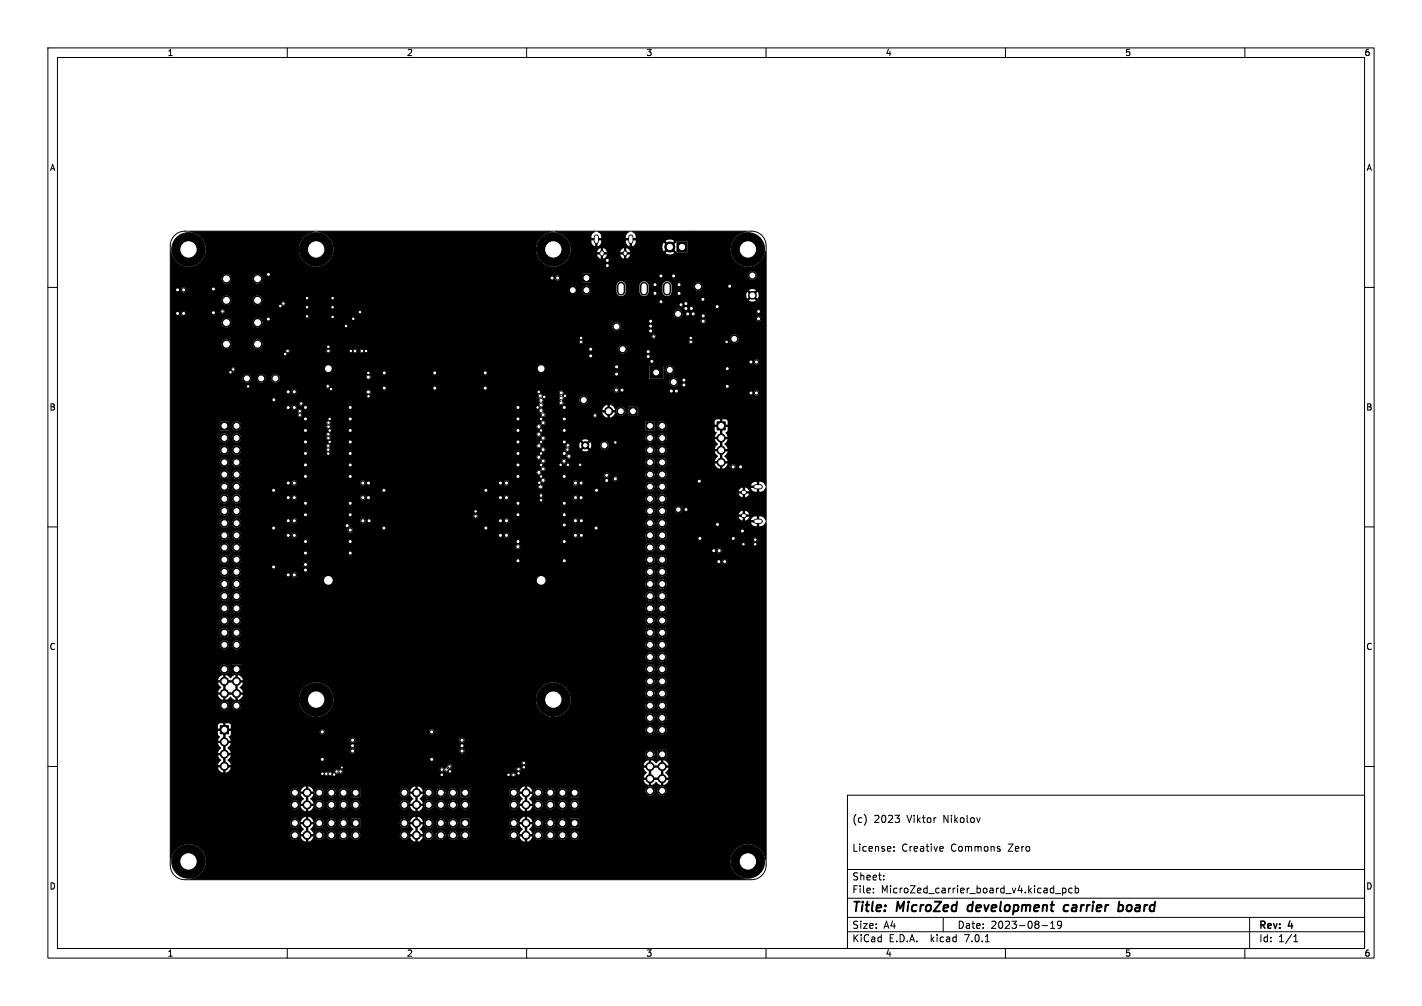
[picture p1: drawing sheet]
<svg xmlns="http://www.w3.org/2000/svg" width="297mm" height="210mm" viewBox="0 0 297 210" stroke-linecap="round" stroke-linejoin="round" font-family="sans-serif">
<defs><g id="words">
<g font-size="2.8">
<text x="178" y="190.8">Title:</text>
<text x="187.4" y="190.8">MicroZed</text>
<text x="202.8" y="190.8">development</text>
<text x="223.5" y="190.8">carrier</text>
<text x="235.5" y="190.8">board</text>
</g>
<g font-size="2.1">
<text x="178" y="171.9">(c)</text>
<text x="182.5" y="171.9">2023</text>
<text x="189.4" y="171.9">Viktor</text>
<text x="197" y="171.9">Nikolov</text>
<text x="178" y="177.9">License:</text>
<text x="188.3" y="177.9">Creative</text>
<text x="198.6" y="177.9">Commons</text>
<text x="210.6" y="177.9">Zero</text>
<text x="178" y="183.9">Sheet:</text>
<text x="178" y="186.6">File:</text>
<text x="184" y="186.6">MicroZed_carrier_board_v4.kicad_pcb</text>
<text x="178" y="196.8">KiCad</text>
<text x="178" y="194">Size:</text>
<text x="184.6" y="194">A4</text>
<text x="185.6" y="196.8">E.D.A.</text>
<text x="194.4" y="196.8">kicad</text>
<text x="200" y="194">Date:</text>
<text x="201.5" y="196.8">7.0.1</text>
<text x="206.9" y="194">2023-08-19</text>
<text x="263" y="194.2">Rev:</text>
<text x="263" y="196.8">Id:</text>
<text x="267" y="196.8">1/1</text>
<text x="269.2" y="194.2">4</text>
</g>
<g font-size="1.8">
<text x="35" y="11.8">1</text>
<text x="85" y="11.8">2</text>
<text x="135" y="11.8">3</text>
<text x="185" y="11.8">4</text>
<text x="235" y="11.8">5</text>
<text x="285" y="11.8">6</text>
<text x="10.4" y="35.8">A</text>
<text x="285.4" y="35.8">A</text>
<text x="10.3" y="85.8">B</text>
<text x="285.3" y="85.8">B</text>
<text x="10.3" y="135.8">C</text>
<text x="285.3" y="135.8">C</text>
<text x="10.3" y="185.8">D</text>
<text x="285.3" y="185.8">D</text>
<text x="35" y="199.8">1</text>
<text x="85" y="199.8">2</text>
<text x="135" y="199.8">3</text>
<text x="185" y="199.8">4</text>
<text x="235" y="199.8">5</text>
<text x="285" y="199.8">6</text>
</g>
</g></defs>
<g fill="none" stroke="#000" stroke-width=".21">
<path d="M10 10h277v190h-277zM12 12h273v186h-273zM60 10v2M110 10v2M160 10v2M210 10v2M260 10v2M10 60h2M36.5 49.1l.9-.6 1.2-.2h118.4a3 3 0 0 1 3 3v129.3a3 3 0 0 1-3 3h-118.4a3 3 0 0 1-3-3v-129.3l.3-1.4zM285 60h2M10 110h2M285 110h2"/>
<path d="M10 160h2M285 160h2M177 166h108v32h-108zM186.7 177.6v.1M186.7 176.8v.1M186.9 170.2h1l-.5 .6M187.8 170.9v.7M196.5 176.7l.4 .1 .1 .3-.7 .1M196.9 177.6l-.4 .1M204.7 170.7l-.3 1M208.7 177.2l.2 .2-.2 .3M208.7 176.7l.2 .1"/>
<path d="M60 198v2M110 198v2M160 198v2M177 194.5h108M177 191.5h108M177 187.5h108M177 181.5h108M182.4 186.3v.1M182.4 185.5v.1M184.6 183.6v.1M184.6 182.8v.1M197 191.5v3"/>
<path d="M205.8 196.6h.8M210 198v2M217.6 193.2h1.2M219.4 193.8h.9M219.4 192.7l.5-.4v1.5M220.4 186.5h1.2M221.7 192.9l-.3 .3h-.4l-.1-.3 .1-.5 .4-.1 .2 .1a.99 .99 0 0 1-.3 1.4h-.3M221.9 185.4v1.5M221.9 185.5l.5-.1 .2 .3-.1 .6h-.6M223.9 185.5l-.4-.1-.3 .3 .2 .6h.5M224.6 185.5l.4-.1 .3 .3-.2 .6h-.5M224.6 184.9v1.5"/>
<path d="M260 198v2M261 191.5v6.5M270.2 196.6h.9M270.2 195.5l.4-.4v1.5"/>
</g>
<path d="M202.1 189.3v.7M223 188.9a.66 .66 0 0 0-.8 .4v.7l.3 .2h.3M233.7 189h.7l.2 .3-.1 .6a.66 .66 0 0 1-1 .2M233.8 188.2l-.3 2" fill="none" stroke="#000" stroke-width=".4"/>
<g fill="#000" stroke="#000" stroke-width=".21">
<path d="M121.6 57.2h1.7v1.7h-1.7zM141.4 50.5h2.1v2.1h-2.1zM46 88.1h1.7v1.6h-1.7zM131.4 85h1.7v1.7h-1.7zM134.9 88.1h1.7v1.6h-1.7zM149.8 88.1h1.7v1.6h-1.7zM46 151.5h1.7v1.7h-1.7zM48.6 138.9h1.7v1.6h-1.7zM137.5 156.6h1.7v1.7h-1.7zM73.4 164.6h1.7v1.7h-1.7zM73.4 171h1.7v1.7h-1.7zM96.3 164.6h1.7v1.7h-1.7z"/>
<path d="M96.3 171h1.7v1.7h-1.7zM119.2 164.6h1.7v1.7h-1.7zM119.2 171h1.7v1.7h-1.7z"/>
<circle cx="39.4" cy="52.1" r="3.5"/>
<circle cx="47.3" cy="58.2" r=".9"/>
<circle cx="53.8" cy="58.2" r=".9"/>
<circle cx="56.1" cy="57.3" r=".44"/>
<circle cx="66" cy="52.1" r="3.5"/>
<circle cx="115.3" cy="58" r=".44"/>
<circle cx="115.6" cy="52.1" r="3.5"/>
<circle cx="116.5" cy="58" r=".44"/>
<circle cx="126.8" cy="55.4" r=".44"/>
<circle cx="126.8" cy="54.4" r=".44"/>
<circle cx="136.8" cy="59.4" r=".44"/>
<circle cx="138" cy="57.6" r=".44"/>
<circle cx="139.9" cy="51.6" r="1.05"/>
<circle cx="140.7" cy="57.6" r=".44"/>
<circle cx="141.8" cy="59.4" r=".44"/>
<circle cx="145.8" cy="59.8" r=".8"/>
<circle cx="152.4" cy="59.8" r=".44"/>
<circle cx="156.2" cy="52.1" r="3.5"/>
<circle cx="157.1" cy="57.5" r=".8"/>
<circle cx="37.1" cy="65.4" r=".44"/>
<circle cx="37.1" cy="60.5" r=".44"/>
<circle cx="38.4" cy="65.4" r=".44"/>
<circle cx="38.4" cy="60.5" r=".44"/>
<circle cx="44.6" cy="60.3" r=".44"/>
<circle cx="44.6" cy="65.3" r=".44"/>
<circle cx="46.5" cy="65" r=".31"/>
<circle cx="47.3" cy="62.7" r=".9"/>
<circle cx="47.3" cy="71.8" r=".9"/>
<circle cx="47.3" cy="67.3" r=".9"/>
<circle cx="48.1" cy="77.7" r=".31"/>
<circle cx="48.7" cy="77.1" r=".31"/>
<circle cx="51.6" cy="79" r=".8"/>
<circle cx="53.8" cy="71.8" r=".9"/>
<circle cx="53.8" cy="67.3" r=".9"/>
<circle cx="53.8" cy="62.7" r=".9"/>
<circle cx="54.5" cy="79" r=".8"/>
<circle cx="56.1" cy="66.6" r=".44"/>
<circle cx="57.5" cy="79" r=".8"/>
<circle cx="58.5" cy="63.9" r=".31"/>
<circle cx="59.2" cy="63.4" r=".31"/>
<circle cx="59.6" cy="73.9" r=".31"/>
<circle cx="60.1" cy="73.3" r=".31"/>
<circle cx="64.1" cy="62.2" r=".31"/>
<circle cx="64.1" cy="66" r=".31"/>
<circle cx="64.1" cy="64.1" r=".31"/>
<circle cx="68.6" cy="72.4" r=".31"/>
<circle cx="68.6" cy="73.3" r=".31"/>
<circle cx="69.5" cy="66.2" r=".31"/>
<circle cx="69.5" cy="62.2" r=".31"/>
<circle cx="69.5" cy="64.1" r=".31"/>
<circle cx="72.3" cy="68.1" r=".31"/>
<circle cx="73.3" cy="73.3" r=".31"/>
<circle cx="73.8" cy="66.5" r=".31"/>
<circle cx="74.2" cy="73.3" r=".31"/>
<circle cx="75.2" cy="65.2" r=".31"/>
<circle cx="75.6" cy="73.3" r=".31"/>
<circle cx="76.5" cy="73.3" r=".31"/>
<circle cx="76.9" cy="77.9" r=".31"/>
<circle cx="76.9" cy="78.7" r=".34"/>
<circle cx="80.3" cy="77.9" r=".44"/>
<circle cx="90.8" cy="77.9" r=".44"/>
<circle cx="101.3" cy="77.9" r=".44"/>
<circle cx="119.6" cy="60.6" r=".87"/>
<circle cx="121.4" cy="70.6" r=".31"/>
<circle cx="121.4" cy="71.4" r=".31"/>
<circle cx="122.5" cy="60.6" r=".85"/>
<circle cx="123.4" cy="72.9" r=".44"/>
<circle cx="123.4" cy="74.3" r=".44"/>
<circle cx="128.8" cy="68.2" r=".8"/>
<circle cx="128.8" cy="78.1" r=".44"/>
<circle cx="128.8" cy="76.6" r=".44"/>
<circle cx="130" cy="72.9" r=".8"/>
<circle cx="135.4" cy="74.4" r=".44"/>
<circle cx="135.4" cy="73.4" r=".44"/>
<circle cx="135.9" cy="68.1" r=".44"/>
<circle cx="135.9" cy="67.1" r=".44"/>
<circle cx="135.9" cy="69.1" r=".44"/>
<circle cx="136.1" cy="75.4" r=".44"/>
<circle cx="136.5" cy="70.2" r=".31"/>
<circle cx="136.8" cy="61.2" r=".44"/>
<circle cx="137" cy="77.8" r=".8"/>
<circle cx="138" cy="63" r=".44"/>
<circle cx="139.9" cy="77.2" r=".8"/>
<circle cx="140.7" cy="79.8" r=".8"/>
<circle cx="141.6" cy="65.5" r=".8"/>
<circle cx="141.8" cy="61.2" r=".44"/>
<circle cx="142.2" cy="63.6" r=".44"/>
<circle cx="142.8" cy="79.3" r=".44"/>
<circle cx="143.3" cy="64.4" r=".44"/>
<circle cx="143.3" cy="63.4" r=".44"/>
<circle cx="143.6" cy="65.5" r=".44"/>
<circle cx="144.3" cy="70.6" r=".31"/>
<circle cx="144.3" cy="71.4" r=".31"/>
<circle cx="144.4" cy="64.4" r=".44"/>
<circle cx="144.8" cy="65.5" r=".44"/>
<circle cx="146.8" cy="62.5" r=".44"/>
<circle cx="146.9" cy="67.1" r=".44"/>
<circle cx="146.9" cy="65.9" r=".44"/>
<circle cx="149.8" cy="64" r=".44"/>
<circle cx="151.8" cy="71.4" r=".31"/>
<circle cx="151.9" cy="77" r=".44"/>
<circle cx="153.4" cy="70.7" r=".8"/>
<circle cx="156.8" cy="75.6" r=".44"/>
<circle cx="157.1" cy="61.6" r=".8"/>
<circle cx="158" cy="75.6" r=".44"/>
<circle cx="158.4" cy="65" r=".44"/>
<circle cx="158.4" cy="66.5" r=".44"/>
<circle cx="46.9" cy="96.5" r=".85"/>
<circle cx="46.9" cy="91.4" r=".85"/>
<circle cx="46.9" cy="94" r=".85"/>
<circle cx="46.9" cy="99.1" r=".85"/>
<circle cx="49.4" cy="88.9" r=".85"/>
<circle cx="49.4" cy="96.5" r=".85"/>
<circle cx="49.4" cy="99.1" r=".85"/>
<circle cx="49.4" cy="91.4" r=".85"/>
<circle cx="49.4" cy="94" r=".85"/>
<circle cx="51.8" cy="80.7" r=".31"/>
<circle cx="57.2" cy="83.5" r=".44"/>
<circle cx="60.2" cy="81.8" r=".44"/>
<circle cx="60.2" cy="85.1" r=".44"/>
<circle cx="61.5" cy="85.1" r=".44"/>
<circle cx="61.5" cy="81.8" r=".44"/>
<circle cx="62.6" cy="86.7" r=".31"/>
<circle cx="62.6" cy="85.8" r=".31"/>
<circle cx="62.9" cy="84.3" r=".31"/>
<circle cx="63.8" cy="92.3" r=".44"/>
<circle cx="63.8" cy="97.1" r=".44"/>
<circle cx="63.8" cy="89.9" r=".44"/>
<circle cx="63.8" cy="85.1" r=".44"/>
<circle cx="63.8" cy="87.5" r=".44"/>
<circle cx="63.8" cy="99.5" r=".44"/>
<circle cx="63.8" cy="94.7" r=".44"/>
<circle cx="68.5" cy="80.6" r=".31"/>
<circle cx="68.6" cy="94.7" r=".31"/>
<circle cx="68.6" cy="93.9" r=".31"/>
<circle cx="68.6" cy="93" r=".31"/>
<circle cx="68.6" cy="90.6" r=".31"/>
<circle cx="68.6" cy="91.5" r=".31"/>
<circle cx="68.6" cy="89.1" r=".31"/>
<circle cx="68.6" cy="88.2" r=".31"/>
<circle cx="68.9" cy="89.9" r=".31"/>
<circle cx="68.9" cy="87.5" r=".31"/>
<circle cx="68.9" cy="92.3" r=".31"/>
<circle cx="69.1" cy="81.2" r=".31"/>
<circle cx="73.2" cy="92.3" r=".44"/>
<circle cx="73.2" cy="97.1" r=".44"/>
<circle cx="73.2" cy="99.5" r=".44"/>
<circle cx="73.2" cy="85.1" r=".44"/>
<circle cx="73.2" cy="94.7" r=".44"/>
<circle cx="73.2" cy="89.9" r=".44"/>
<circle cx="73.2" cy="87.5" r=".44"/>
<circle cx="77" cy="82.7" r=".31"/>
<circle cx="77" cy="81.8" r=".34"/>
<circle cx="80.3" cy="81" r=".44"/>
<circle cx="90.8" cy="81" r=".44"/>
<circle cx="101.3" cy="81" r=".44"/>
<circle cx="108.2" cy="92.3" r=".44"/>
<circle cx="108.2" cy="97.1" r=".44"/>
<circle cx="108.2" cy="94.7" r=".44"/>
<circle cx="108.2" cy="99.5" r=".44"/>
<circle cx="108.2" cy="87.5" r=".44"/>
<circle cx="108.2" cy="89.9" r=".44"/>
<circle cx="108.2" cy="85.1" r=".44"/>
<circle cx="112.3" cy="85.1" r=".31"/>
<circle cx="112.5" cy="81.8" r=".34"/>
<circle cx="112.5" cy="90.7" r=".34"/>
<circle cx="112.5" cy="93.1" r=".34"/>
<circle cx="112.5" cy="89.1" r=".34"/>
<circle cx="112.5" cy="95.5" r=".34"/>
<circle cx="112.5" cy="98.6" r=".34"/>
<circle cx="112.8" cy="82.7" r=".34"/>
<circle cx="113" cy="87.5" r=".31"/>
<circle cx="113" cy="84.6" r=".34"/>
<circle cx="113" cy="85.7" r=".34"/>
<circle cx="113" cy="83.6" r=".34"/>
<circle cx="113" cy="92.3" r=".31"/>
<circle cx="113" cy="97.1" r=".31"/>
<circle cx="113" cy="89.9" r=".31"/>
<circle cx="113" cy="99.5" r=".31"/>
<circle cx="113" cy="94.7" r=".31"/>
<circle cx="113.4" cy="86.6" r=".34"/>
<circle cx="113.4" cy="91.5" r=".34"/>
<circle cx="113.4" cy="93.9" r=".34"/>
<circle cx="113.4" cy="88.3" r=".34"/>
<circle cx="113.4" cy="97.9" r=".34"/>
<circle cx="113.4" cy="96.2" r=".34"/>
<circle cx="113.7" cy="82.9" r=".31"/>
<circle cx="117.1" cy="97" r=".34"/>
<circle cx="117.2" cy="84.1" r=".34"/>
<circle cx="117.2" cy="82" r=".34"/>
<circle cx="117.2" cy="83.1" r=".34"/>
<circle cx="117.8" cy="96.3" r=".34"/>
<circle cx="117.9" cy="92.3" r=".44"/>
<circle cx="117.9" cy="94.7" r=".44"/>
<circle cx="117.9" cy="85.1" r=".44"/>
<circle cx="117.9" cy="87.5" r=".44"/>
<circle cx="117.9" cy="89.9" r=".44"/>
<circle cx="117.9" cy="99.5" r=".44"/>
<circle cx="118" cy="82.6" r=".31"/>
<circle cx="118.5" cy="93.9" r=".31"/>
<circle cx="118.6" cy="93" r=".31"/>
<circle cx="118.6" cy="97" r=".34"/>
<circle cx="118.8" cy="95.3" r=".34"/>
<circle cx="121.2" cy="97" r=".34"/>
<circle cx="121.9" cy="83.5" r=".8"/>
<circle cx="122.2" cy="93" r=".75"/>
<circle cx="124.3" cy="86.7" r=".31"/>
<circle cx="126.2" cy="93" r=".8"/>
<circle cx="126.7" cy="99.2" r=".44"/>
<circle cx="127.1" cy="85.9" r=".85"/>
<circle cx="128.5" cy="92.4" r=".34"/>
<circle cx="128.5" cy="99.9" r=".44"/>
<circle cx="128.7" cy="81.4" r=".44"/>
<circle cx="129.7" cy="85.9" r=".85"/>
<circle cx="129.9" cy="81.4" r=".44"/>
<circle cx="135.8" cy="94" r=".85"/>
<circle cx="135.8" cy="96.5" r=".85"/>
<circle cx="135.8" cy="99.1" r=".85"/>
<circle cx="135.8" cy="91.4" r=".85"/>
<circle cx="138.3" cy="88.9" r=".85"/>
<circle cx="138.3" cy="96.5" r=".85"/>
<circle cx="138.3" cy="99.1" r=".85"/>
<circle cx="138.3" cy="94" r=".85"/>
<circle cx="138.3" cy="91.4" r=".85"/>
<circle cx="140.2" cy="81.6" r=".44"/>
<circle cx="141.3" cy="81.6" r=".44"/>
<circle cx="142.8" cy="80.4" r=".44"/>
<circle cx="150.6" cy="94" r=".85"/>
<circle cx="150.6" cy="96.5" r=".85"/>
<circle cx="150.6" cy="91.4" r=".85"/>
<circle cx="151.9" cy="80.6" r=".44"/>
<circle cx="153.1" cy="97.5" r=".44"/>
<circle cx="154.7" cy="97.5" r=".44"/>
<circle cx="156.8" cy="82" r=".44"/>
<circle cx="158" cy="82" r=".44"/>
<circle cx="46.9" cy="116.8" r=".85"/>
<circle cx="46.9" cy="119.4" r=".85"/>
<circle cx="46.9" cy="101.6" r=".85"/>
<circle cx="46.9" cy="104.1" r=".85"/>
<circle cx="46.9" cy="114.3" r=".85"/>
<circle cx="46.9" cy="109.2" r=".85"/>
<circle cx="46.9" cy="111.8" r=".85"/>
<circle cx="46.9" cy="106.7" r=".85"/>
<circle cx="49.4" cy="104.1" r=".85"/>
<circle cx="49.4" cy="101.6" r=".85"/>
<circle cx="49.4" cy="109.2" r=".85"/>
<circle cx="49.4" cy="111.8" r=".85"/>
<circle cx="49.4" cy="114.3" r=".85"/>
<circle cx="49.4" cy="116.8" r=".85"/>
<circle cx="49.4" cy="119.4" r=".85"/>
<circle cx="49.4" cy="106.7" r=".85"/>
<circle cx="57.2" cy="110.2" r=".44"/>
<circle cx="57.2" cy="118.4" r=".44"/>
<circle cx="57.2" cy="102.4" r=".44"/>
<circle cx="60.2" cy="103.9" r=".44"/>
<circle cx="60.2" cy="100.8" r=".44"/>
<circle cx="60.2" cy="108.7" r=".44"/>
<circle cx="60.2" cy="111.8" r=".44"/>
<circle cx="61.5" cy="100.8" r=".44"/>
<circle cx="61.5" cy="103.9" r=".44"/>
<circle cx="61.5" cy="108.7" r=".44"/>
<circle cx="61.5" cy="111.8" r=".44"/>
<circle cx="63.8" cy="117.9" r=".44"/>
<circle cx="63.8" cy="119" r=".44"/>
<circle cx="63.8" cy="115.5" r=".44"/>
<circle cx="63.8" cy="105.1" r=".44"/>
<circle cx="63.8" cy="113.1" r=".44"/>
<circle cx="63.8" cy="107.5" r=".44"/>
<circle cx="72.5" cy="109.7" r=".44"/>
<circle cx="73.2" cy="113.1" r=".44"/>
<circle cx="73.2" cy="105.1" r=".44"/>
<circle cx="73.2" cy="115.5" r=".44"/>
<circle cx="73.2" cy="110.7" r=".44"/>
<circle cx="73.2" cy="107.5" r=".44"/>
<circle cx="75.8" cy="100.8" r=".44"/>
<circle cx="75.8" cy="108.7" r=".44"/>
<circle cx="75.8" cy="103.9" r=".44"/>
<circle cx="77" cy="103.9" r=".44"/>
<circle cx="77" cy="100.8" r=".44"/>
<circle cx="77.1" cy="108.7" r=".44"/>
<circle cx="80.2" cy="102.4" r=".44"/>
<circle cx="80.2" cy="110.2" r=".44"/>
<circle cx="99.3" cy="106.8" r=".34"/>
<circle cx="99.3" cy="107.8" r=".34"/>
<circle cx="101.5" cy="110.2" r=".44"/>
<circle cx="101.5" cy="102.4" r=".44"/>
<circle cx="104.5" cy="111.8" r=".44"/>
<circle cx="104.5" cy="108.7" r=".44"/>
<circle cx="104.5" cy="103.9" r=".44"/>
<circle cx="104.5" cy="100.8" r=".44"/>
<circle cx="105.8" cy="111.8" r=".44"/>
<circle cx="105.8" cy="108.7" r=".44"/>
<circle cx="105.8" cy="100.8" r=".44"/>
<circle cx="105.8" cy="103.9" r=".44"/>
<circle cx="108.2" cy="114.1" r=".34"/>
<circle cx="108.2" cy="113.1" r=".44"/>
<circle cx="108.2" cy="117.1" r=".44"/>
<circle cx="108.2" cy="105.1" r=".44"/>
<circle cx="108.2" cy="107.5" r=".44"/>
<circle cx="112.6" cy="100.8" r=".31"/>
<circle cx="112.9" cy="101.6" r=".34"/>
<circle cx="113" cy="104.4" r=".34"/>
<circle cx="113" cy="103.5" r=".34"/>
<circle cx="113.4" cy="100.3" r=".34"/>
<circle cx="117.9" cy="109.6" r=".44"/>
<circle cx="117.9" cy="117.1" r=".44"/>
<circle cx="117.9" cy="113.1" r=".44"/>
<circle cx="117.9" cy="105.1" r=".44"/>
<circle cx="117.9" cy="107.5" r=".44"/>
<circle cx="120.2" cy="108.7" r=".44"/>
<circle cx="120.2" cy="111.7" r=".44"/>
<circle cx="120.2" cy="103.9" r=".44"/>
<circle cx="120.2" cy="100.8" r=".44"/>
<circle cx="121.4" cy="100.8" r=".44"/>
<circle cx="121.4" cy="103.9" r=".44"/>
<circle cx="121.4" cy="108.7" r=".44"/>
<circle cx="121.4" cy="111.8" r=".44"/>
<circle cx="124.5" cy="110.2" r=".44"/>
<circle cx="124.6" cy="102.4" r=".44"/>
<circle cx="126.7" cy="100.3" r=".44"/>
<circle cx="135.8" cy="116.8" r=".85"/>
<circle cx="135.8" cy="111.8" r=".85"/>
<circle cx="135.8" cy="101.6" r=".85"/>
<circle cx="135.8" cy="106.7" r=".85"/>
<circle cx="135.8" cy="119.4" r=".85"/>
<circle cx="135.8" cy="104.1" r=".85"/>
<circle cx="135.8" cy="114.3" r=".85"/>
<circle cx="135.8" cy="109.2" r=".85"/>
<circle cx="138.3" cy="106.7" r=".85"/>
<circle cx="138.3" cy="116.8" r=".85"/>
<circle cx="138.3" cy="101.6" r=".85"/>
<circle cx="138.3" cy="109.2" r=".85"/>
<circle cx="138.3" cy="119.4" r=".85"/>
<circle cx="138.3" cy="104.1" r=".85"/>
<circle cx="138.3" cy="114.3" r=".85"/>
<circle cx="138.3" cy="111.8" r=".85"/>
<circle cx="141.7" cy="106.4" r=".63"/>
<circle cx="143.3" cy="106.4" r=".44"/>
<circle cx="146.1" cy="100.5" r=".44"/>
<circle cx="146.2" cy="112.4" r=".44"/>
<circle cx="149.1" cy="115" r=".44"/>
<circle cx="149.9" cy="109.5" r=".44"/>
<circle cx="150.1" cy="117.2" r=".44"/>
<circle cx="150.2" cy="115" r=".44"/>
<circle cx="151.4" cy="117.2" r=".44"/>
<circle cx="153.2" cy="112.4" r=".44"/>
<circle cx="155.1" cy="110.8" r=".44"/>
<circle cx="155.3" cy="113.6" r=".34"/>
<circle cx="157.7" cy="113.6" r=".34"/>
<circle cx="157.7" cy="112.7" r=".34"/>
<circle cx="46.9" cy="139.7" r=".85"/>
<circle cx="46.9" cy="129.5" r=".85"/>
<circle cx="46.9" cy="132.1" r=".85"/>
<circle cx="46.9" cy="134.6" r=".85"/>
<circle cx="46.9" cy="127" r=".85"/>
<circle cx="46.9" cy="121.9" r=".85"/>
<circle cx="46.9" cy="124.5" r=".85"/>
<circle cx="49.4" cy="134.6" r=".85"/>
<circle cx="49.4" cy="132.1" r=".85"/>
<circle cx="49.4" cy="129.5" r=".85"/>
<circle cx="49.4" cy="127" r=".85"/>
<circle cx="49.4" cy="121.9" r=".85"/>
<circle cx="49.4" cy="124.5" r=".85"/>
<circle cx="60.2" cy="120" r=".44"/>
<circle cx="61.5" cy="120" r=".44"/>
<circle cx="135.8" cy="129.5" r=".85"/>
<circle cx="135.8" cy="137.2" r=".85"/>
<circle cx="135.8" cy="132.1" r=".85"/>
<circle cx="135.8" cy="139.7" r=".85"/>
<circle cx="135.8" cy="134.6" r=".85"/>
<circle cx="135.8" cy="127" r=".85"/>
<circle cx="135.8" cy="124.5" r=".85"/>
<circle cx="135.8" cy="121.9" r=".85"/>
<circle cx="138.3" cy="132.1" r=".85"/>
<circle cx="138.3" cy="134.6" r=".85"/>
<circle cx="138.3" cy="137.2" r=".85"/>
<circle cx="138.3" cy="139.7" r=".85"/>
<circle cx="138.3" cy="129.5" r=".85"/>
<circle cx="138.3" cy="127" r=".85"/>
<circle cx="138.3" cy="121.9" r=".85"/>
<circle cx="138.3" cy="124.5" r=".85"/>
<circle cx="46.9" cy="142.2" r=".85"/>
<circle cx="46.9" cy="144.8" r=".85"/>
<circle cx="46.9" cy="147.3" r=".85"/>
<circle cx="46.9" cy="154.9" r=".85"/>
<circle cx="46.9" cy="157.4" r=".85"/>
<circle cx="46.9" cy="160" r=".85"/>
<circle cx="49.4" cy="142.2" r=".85"/>
<circle cx="49.4" cy="144.8" r=".85"/>
<circle cx="49.4" cy="147.3" r=".85"/>
<circle cx="66" cy="146" r="3.5"/>
<circle cx="67.3" cy="152.8" r=".44"/>
<circle cx="67.3" cy="158.5" r=".44"/>
<circle cx="73.6" cy="155.7" r=".44"/>
<circle cx="73.6" cy="154.5" r=".44"/>
<circle cx="73.6" cy="156.8" r=".44"/>
<circle cx="90.2" cy="152.8" r=".44"/>
<circle cx="90.2" cy="158.5" r=".44"/>
<circle cx="93.9" cy="160" r=".34"/>
<circle cx="96.5" cy="155.7" r=".44"/>
<circle cx="96.5" cy="156.8" r=".44"/>
<circle cx="96.5" cy="154.5" r=".44"/>
<circle cx="109.4" cy="159.3" r=".34"/>
<circle cx="115.6" cy="146" r="3.5"/>
<circle cx="135.8" cy="152.4" r=".85"/>
<circle cx="135.8" cy="147.3" r=".85"/>
<circle cx="135.8" cy="157.5" r=".85"/>
<circle cx="135.8" cy="142.2" r=".85"/>
<circle cx="135.8" cy="149.9" r=".85"/>
<circle cx="135.8" cy="144.8" r=".85"/>
<circle cx="138.3" cy="142.2" r=".85"/>
<circle cx="138.3" cy="149.9" r=".85"/>
<circle cx="138.3" cy="152.4" r=".85"/>
<circle cx="138.3" cy="144.8" r=".85"/>
<circle cx="138.3" cy="147.3" r=".85"/>
<circle cx="39.4" cy="179.8" r="3.5"/>
<circle cx="61.6" cy="165.5" r=".85"/>
<circle cx="61.6" cy="168" r=".85"/>
<circle cx="61.6" cy="171.8" r=".85"/>
<circle cx="61.6" cy="174.4" r=".85"/>
<circle cx="64.1" cy="165.5" r=".85"/>
<circle cx="64.1" cy="168" r=".85"/>
<circle cx="64.1" cy="174.4" r=".85"/>
<circle cx="64.1" cy="171.8" r=".85"/>
<circle cx="66.7" cy="165.5" r=".85"/>
<circle cx="66.7" cy="168" r=".85"/>
<circle cx="66.7" cy="174.4" r=".85"/>
<circle cx="66.7" cy="171.8" r=".85"/>
<circle cx="67.3" cy="161.5" r=".31"/>
<circle cx="68.1" cy="161.5" r=".31"/>
<circle cx="69" cy="161.5" r=".31"/>
<circle cx="69.2" cy="165.5" r=".85"/>
<circle cx="69.2" cy="168" r=".85"/>
<circle cx="69.2" cy="174.4" r=".85"/>
<circle cx="69.2" cy="171.8" r=".85"/>
<circle cx="69.8" cy="161.7" r=".31"/>
<circle cx="70.3" cy="161.1" r=".31"/>
<circle cx="71.1" cy="161.1" r=".31"/>
<circle cx="71.4" cy="160.2" r=".25"/>
<circle cx="71.8" cy="165.5" r=".85"/>
<circle cx="71.8" cy="168" r=".85"/>
<circle cx="71.8" cy="171.8" r=".85"/>
<circle cx="71.8" cy="174.4" r=".85"/>
<circle cx="74.3" cy="168" r=".85"/>
<circle cx="74.3" cy="174.4" r=".85"/>
<circle cx="84.5" cy="165.5" r=".85"/>
<circle cx="84.5" cy="168" r=".85"/>
<circle cx="84.5" cy="171.8" r=".85"/>
<circle cx="84.5" cy="174.4" r=".85"/>
<circle cx="87" cy="165.5" r=".85"/>
<circle cx="87" cy="168" r=".85"/>
<circle cx="87" cy="174.4" r=".85"/>
<circle cx="87" cy="171.8" r=".85"/>
<circle cx="89.5" cy="165.5" r=".85"/>
<circle cx="89.5" cy="168" r=".85"/>
<circle cx="89.5" cy="174.4" r=".85"/>
<circle cx="89.5" cy="171.8" r=".85"/>
<circle cx="92.1" cy="165.5" r=".85"/>
<circle cx="92.1" cy="168" r=".85"/>
<circle cx="92.1" cy="174.4" r=".85"/>
<circle cx="92.1" cy="171.8" r=".85"/>
<circle cx="92.3" cy="160.7" r=".34"/>
<circle cx="92.3" cy="161.7" r=".34"/>
<circle cx="93.2" cy="160.7" r=".34"/>
<circle cx="94" cy="161" r=".34"/>
<circle cx="94.6" cy="165.5" r=".85"/>
<circle cx="94.6" cy="168" r=".85"/>
<circle cx="94.6" cy="174.4" r=".85"/>
<circle cx="94.6" cy="171.8" r=".85"/>
<circle cx="97.2" cy="168" r=".85"/>
<circle cx="97.2" cy="174.4" r=".85"/>
<circle cx="106.2" cy="161.7" r=".34"/>
<circle cx="107.2" cy="161.7" r=".34"/>
<circle cx="107.3" cy="165.5" r=".85"/>
<circle cx="107.3" cy="168" r=".85"/>
<circle cx="107.3" cy="171.8" r=".85"/>
<circle cx="107.3" cy="174.4" r=".85"/>
<circle cx="108.3" cy="161.4" r=".34"/>
<circle cx="108.3" cy="160.6" r=".34"/>
<circle cx="109.4" cy="160.2" r=".34"/>
<circle cx="109.9" cy="165.5" r=".85"/>
<circle cx="109.9" cy="168" r=".85"/>
<circle cx="109.9" cy="171.8" r=".85"/>
<circle cx="109.9" cy="174.4" r=".85"/>
<circle cx="112.4" cy="165.5" r=".85"/>
<circle cx="112.4" cy="168" r=".85"/>
<circle cx="112.4" cy="174.4" r=".85"/>
<circle cx="112.4" cy="171.8" r=".85"/>
<circle cx="114.9" cy="165.5" r=".85"/>
<circle cx="114.9" cy="168" r=".85"/>
<circle cx="114.9" cy="174.4" r=".85"/>
<circle cx="114.9" cy="171.8" r=".85"/>
<circle cx="117.5" cy="165.5" r=".85"/>
<circle cx="117.5" cy="168" r=".85"/>
<circle cx="117.5" cy="174.4" r=".85"/>
<circle cx="117.5" cy="171.8" r=".85"/>
<circle cx="120" cy="168" r=".85"/>
<circle cx="120" cy="174.4" r=".85"/>
<circle cx="135.8" cy="165.1" r=".85"/>
<circle cx="135.8" cy="162.6" r=".85"/>
<circle cx="135.8" cy="160" r=".85"/>
<circle cx="138.3" cy="160" r=".85"/>
<circle cx="138.3" cy="162.6" r=".85"/>
<circle cx="138.3" cy="165.1" r=".85"/>
<circle cx="156.2" cy="179.8" r="3.5"/>
</g>
<path d="M124.5 49.5v.9M125.7 52.8v.2M130.6 52.8v.2M131.7 49.5v.9M155.3 107.6h.2M155.3 102.8h.2M157.8 108.8h1M157.8 101.6h1" fill="none" stroke="#000" stroke-width="1.1"/>
<path d="M129.7 59.7v1.2M134.5 59.7v1.2M139.3 59.7v1.2" fill="none" stroke="#000" stroke-width="1.7"/>
<path d="M39.7 48.3h25.9v.2a3.6 3.6 0 0 0-2.6 5.5 3.6 3.6 0 0 0 6.1 0 3.6 3.6 0 0 0-2.7-5.5l.1-.2h48.6l.1 .1a3.6 3.6 0 0 0-2.5 5.9 3.6 3.6 0 0 0 6.3-1.2h5.7l.3 .6 .5 .3v-.9h.5v.9l.5-.3 .2-.6h2.9l.2 .6 .5 .3v-.9h.5v.9l.5-.3 .3-.6h-12.6l.1-.3h19.9a1.55 1.55 0 0 0 1.8 0l-.9-.9-.9 .9h-19.9v-.2h12.5l-.3-.5-.5-.3v.8h-.5v-.8l-.5 .3-.2 .5h-2.9l-.2-.5-.5-.3v.8h-.5v-.8l-.5 .3-.3 .5h-5.6v-1h19.2l.3 .9 .9-.9h.8l1.1 1.1 2.2-.1-.1-2.2h-2.1l-1.1 1.2h-.8l-.9-.9-.3 .9h-19.2l-.5-1.4h4.9a1.06 1.06 0 0 0 .8 1.2v-1.2h.5v1.2l.6-.4 .2-.8h5.1a1.06 1.06 0 0 0 .8 1.2v-1.2h.5v1.2l.6-.4 .2-.7h6.2l.9 .9 .9-.9a1.55 1.55 0 0 0-1.8 0l-20.4-.1a4.5 4.5 0 0 0-2.7-1.8l.1-.1h8.1l.1 .2a1.1 1.1 0 0 0-.7 1.2h2.1v-.3a1.27 1.27 0 0 0-.8-1l.2-.1h6.3l.1 .2a1.1 1.1 0 0 0-.7 1.2h2.1v-.3a1.27 1.27 0 0 0-.8-1l.2-.1h23.5l.1 .2a3.6 3.6 0 0 0-3.2 3.7 3.6 3.6 0 0 0 3.6 3.5 3.6 3.6 0 0 0 3.6-3.3l.2 .1v48.8h-.2a1.05 1.05 0 0 0-1.2-.7v2h.2a1.24 1.24 0 0 0 1.1-.8l.1 .1v6.6l-.2 .1a1.1 1.1 0 0 0-1.2-.8v2h.2a1.24 1.24 0 0 0 1.1-.8l.1 .1v70.3l-.2 .1a3.6 3.6 0 0 0-3.7-3.3 3.6 3.6 0 0 0-3.5 3.5 3.6 3.6 0 0 0 3.3 3.8l-.2 .1h-115.9v-.2a3.6 3.6 0 0 0 3.1-3.7 3.6 3.6 0 0 0-3.5-3.5 3.6 3.6 0 0 0-3.7 3.3l-.1-.1v-5h25.1a.94 .94 0 0 0 .8 .9 .94 .94 0 0 0 1-.7h.3l.5 .8 .6 .3v-1.1h.5v1.1l.6-.3 .5-.8h-3v-.2h3.2l.1 .2a.94 .94 0 0 0 1 .7 .94 .94 0 0 0 .8-.9h.7v.2a.94 .94 0 0 0 1 .7 .94 .94 0 0 0 .9-.9h.6v.2a.94 .94 0 0 0 1.1 .7 .94 .94 0 0 0 .8-.9h.7v.2a.94 .94 0 0 0 1 .7 .94 .94 0 0 0 .8-.9h8.3v.2a.94 .94 0 0 0 .9 .7 .94 .94 0 0 0 1-.7h.3l.3 .6 .7 .5v-1.1h.5v1.1l.8-.5 .3-.6h-2.9v-.2h3.2v.2a.94 .94 0 0 0 1 .7 .94 .94 0 0 0 .9-.9h.6l.1 .2a.94 .94 0 0 0 1 .7 .94 .94 0 0 0 .8-.9h.7v.2a.94 .94 0 0 0 1 .7 .94 .94 0 0 0 .9-.9h.6v.2a.94 .94 0 0 0 1.1 .7 .94 .94 0 0 0 .8-.9h8.3v.2a.94 .94 0 0 0 .9 .7 .94 .94 0 0 0 .9-.7h.3l.3 .6 .8 .5v-1.1h.5v1.1l.8-.5 .3-.6h-3l.1-.2h3.2v.2a.94 .94 0 0 0 1 .7 .94 .94 0 0 0 .8-.9h.7v.2a.94 .94 0 0 0 1 .7 .94 .94 0 0 0 .9-.9h.6l.1 .2a.94 .94 0 0 0 1 .7 .94 .94 0 0 0 .8-.9h.7v.2a.94 .94 0 0 0 1.5 .5 .94 .94 0 0 0-.2-1.6 .94 .94 0 0 0-1.3 .9h-.7v-.2a.94 .94 0 0 0-1-.8 .94 .94 0 0 0-.9 1h-.6v-.2a.94 .94 0 0 0-1.1-.8 .94 .94 0 0 0-.8 1h-.7v-.2a.94 .94 0 0 0-1-.8 .94 .94 0 0 0-.8 1h-3.2l-.1-.2a.94 .94 0 0 0-1-.8 .94 .94 0 0 0-.8 1h-8.3v-.2a.94 .94 0 0 0-1-.8 .94 .94 0 0 0-.9 1h-.6l-.1-.2a.94 .94 0 0 0-1-.8 .94 .94 0 0 0-.8 1h-.7v-.2a.94 .94 0 0 0-1-.8 .94 .94 0 0 0-.9 1h-.6v-.2a.94 .94 0 0 0-1.1-.8 .94 .94 0 0 0-.8 1h-3.2v-.2a.94 .94 0 0 0-1-.8 .94 .94 0 0 0-.9 1h-8.3v-.2a.94 .94 0 0 0-1-.8 .94 .94 0 0 0-.8 1h-.7v-.2a.94 .94 0 0 0-1-.8 .94 .94 0 0 0-.9 1h-.6l-.1-.2a.94 .94 0 0 0-1-.8 .94 .94 0 0 0-.8 1h-.7v-.2a.94 .94 0 0 0-1-.8 .94 .94 0 0 0-.9 1h-3.2v-.2a.94 .94 0 0 0-1-.8 .94 .94 0 0 0-.8 1h-25.1v-2.6h25.1v.2a.94 .94 0 0 0 .9 .8 .94 .94 0 0 0 .9-.7h.3l.2 .4 .5 .6-.5 .6-.2 .4h1.1v-2h.5v2h1.1l-.2-.4-.5-.6 .5-.6 .2-.4h-3v-.3h3.2l.1 .2a.94 .94 0 0 0 1 .8 .94 .94 0 0 0 .8-1h.7v.2a.94 .94 0 0 0 1 .8 .94 .94 0 0 0 .9-1h.6v.2a.94 .94 0 0 0 1.3 .7l3.1 .1v-1h8.3v.2a.94 .94 0 0 0 .9 .8 .94 .94 0 0 0 1-.7h.3l.1 .4 .6 .6-.6 .6-.1 .4h1v-2h.5v2h1.1l-.1-.4-.6-.6 .6-.6 .1-.4h-2.9v-.3h3.2v.2a.94 .94 0 0 0 1 .8 .94 .94 0 0 0 .9-1h.6l.1 .2a.94 .94 0 0 0 1 .8 .94 .94 0 0 0 .8-1h.7v.2a.94 .94 0 0 0 1.3 .7l3 .1 .1-1h8.3v.2a.94 .94 0 0 0 .9 .8 .94 .94 0 0 0 .9-.7h.3l.2 .4 .5 .6-.5 .6-.2 .4h1.1v-2h.5v2h1.1l-.2-.4-.5-.6 .5-.6 .2-.4h-3l.1-.3h3.2v.2a.94 .94 0 0 0 1 .8 .94 .94 0 0 0 .8-1h.7v.2a.94 .94 0 0 0 1 .8 .94 .94 0 0 0 .9-1h.6l.1 .2a.94 .94 0 0 0 1.3 .7l3 .1v-1.9h-1.8v1.8l-1.2-.1a.94 .94 0 0 0 0-1.6 .94 .94 0 0 0-1.4 .8h-.6v-.2a.94 .94 0 0 0-1.1-.7 .94 .94 0 0 0-.8 .9h-.7v-.2a.94 .94 0 0 0-1-.7 .94 .94 0 0 0-.8 .9h-3.2l-.1-.2h1.4v-1.1h.5v1.1h1.1l-.1-.2a1.35 1.35 0 0 0-1.4-.9 1.35 1.35 0 0 0-1.2 1.1h-.3v-.2a.94 .94 0 0 0-1.1-.5 .94 .94 0 0 0-.7 .9h-8.3l-.1-.9h-1.7l-.1 1.8-1.1-.1a.94 .94 0 0 0 0-1.6 .94 .94 0 0 0-1.4 .8h-.7v-.2a.94 .94 0 0 0-1-.7 .94 .94 0 0 0-.9 .9h-.6v-.2a.94 .94 0 0 0-1.1-.7 .94 .94 0 0 0-.8 .9h-3.2v-.2h1.3v-1.1h.5v1.1h1.1v-.2a1.35 1.35 0 0 0-1.4-.9 1.35 1.35 0 0 0-1.2 1.1h-.3l-.1-.2a.94 .94 0 0 0-1-.5 .94 .94 0 0 0-.8 .9h-8.3v-.9h-1.8v1.8l-1.2-.1a.94 .94 0 0 0 0-1.6 .94 .94 0 0 0-1.4 .8h-.6l-.1-.2a.94 .94 0 0 0-1-.7 .94 .94 0 0 0-.8 .9h-.7v-.2a.94 .94 0 0 0-1-.7 .94 .94 0 0 0-.9 .9h-3.2v-.2h1.4v-1.1h.5v1.1h1.1l-.1-.2a1.35 1.35 0 0 0-1.4-.9 1.35 1.35 0 0 0-1.2 1.1h-.3v-.2a.94 .94 0 0 0-1.1-.5 .94 .94 0 0 0-.7 .9h-25.1v-3.8h25.1v.2a.94 .94 0 0 0 .9 .8 .94 .94 0 0 0 .9-.7h.3l.5 .8 .6 .3v-1.1h.5v1.1l.6-.3 .5-.8h-3v-.3h3.2l.1 .2a.94 .94 0 0 0 1 .8 .94 .94 0 0 0 .8-1h.7v.2a.94 .94 0 0 0 1 .8 .94 .94 0 0 0 .9-1h.6v.2a.94 .94 0 0 0 1.1 .8 .94 .94 0 0 0 .8-1h.7v.2a.94 .94 0 0 0 1 .8 .94 .94 0 0 0 .8-1h8.3v.2a.94 .94 0 0 0 .9 .8 .94 .94 0 0 0 1-.7h.3l.3 .6 .7 .5v-1.1h.5v1.1l.8-.5 .3-.6h-2.9v-.3h3.2v.2a.94 .94 0 0 0 1 .8 .94 .94 0 0 0 .9-1h.6l.1 .2a.94 .94 0 0 0 1 .8 .94 .94 0 0 0 .8-1h.7v.2a.94 .94 0 0 0 1 .8 .94 .94 0 0 0 .9-1h.6v.2a.94 .94 0 0 0 1.1 .8 .94 .94 0 0 0 .8-1h8.3v.2a.94 .94 0 0 0 .9 .8 .94 .94 0 0 0 .9-.7h.3l.3 .6 .8 .5v-1.1h.5v1.1l.8-.5 .3-.6h-3l.1-.3h3.2v.2a.94 .94 0 0 0 1 .8 .94 .94 0 0 0 .8-1h.7v.2a.94 .94 0 0 0 1 .8 .94 .94 0 0 0 .9-1h.6l.1 .2a.94 .94 0 0 0 1 .8 .94 .94 0 0 0 .8-1h.7v.2a.94 .94 0 0 0 1.5 .6 .94 .94 0 0 0-.2-1.6 .94 .94 0 0 0-1.3 .8h-.7v-.2a.94 .94 0 0 0-1-.7 .94 .94 0 0 0-.9 .9h-.6v-.2a.94 .94 0 0 0-1.1-.7 .94 .94 0 0 0-.8 .9h-.7v-.2a.94 .94 0 0 0-1-.7 .94 .94 0 0 0-.8 .9h-3.2l-.1-.2a.94 .94 0 0 0-1-.7 .94 .94 0 0 0-.8 .9h-8.3v-.2a.94 .94 0 0 0-1-.7 .94 .94 0 0 0-.9 .9h-.6l-.1-.2a.94 .94 0 0 0-1-.7 .94 .94 0 0 0-.8 .9h-.7v-.2a.94 .94 0 0 0-1-.7 .94 .94 0 0 0-.9 .9h-.6v-.2a.94 .94 0 0 0-1.1-.7 .94 .94 0 0 0-.8 .9h-3.2v-.2a.94 .94 0 0 0-1-.7 .94 .94 0 0 0-.9 .9h-8.3v-.2a.94 .94 0 0 0-1-.7 .94 .94 0 0 0-.8 .9h-.7v-.2a.94 .94 0 0 0-1-.7 .94 .94 0 0 0-.9 .9h-.6l-.1-.2a.94 .94 0 0 0-1-.7 .94 .94 0 0 0-.8 .9h-.7v-.2a.94 .94 0 0 0-1-.7 .94 .94 0 0 0-.9 .9h-3.2v-.2a.94 .94 0 0 0-1-.7 .94 .94 0 0 0-.8 .9h-25.1v-2.5h25.1v.2a.94 .94 0 0 0 .9 .7 .94 .94 0 0 0 .9-.7h.3l.2 .5 .5 .6-.5 .5-.2 .5h1.1v-2.1h.5v2.1h1.1l-.2-.5-.5-.5 .5-.6 .2-.5h-3v-.2h3.2l.1 .2a.94 .94 0 0 0 1 .7 .94 .94 0 0 0 .8-.9h.7v.2a.94 .94 0 0 0 1 .7 .94 .94 0 0 0 .9-.9h.6v.2a.94 .94 0 0 0 1.3 .6l3.1 .1v-.9h8.3v.2a.94 .94 0 0 0 .9 .7 .94 .94 0 0 0 1-.7h.3l.1 .5 .6 .6-.6 .5-.1 .5h1v-2.1h.5v2.1h1.1l-.1-.5-.6-.5 .6-.6 .1-.5h-2.9v-.2h3.2v.2a.94 .94 0 0 0 1 .7 .94 .94 0 0 0 .9-.9h.6l.1 .2a.94 .94 0 0 0 1 .7 .94 .94 0 0 0 .8-.9h.7v.2a.94 .94 0 0 0 1.3 .6l3 .1 .1-.9h8.3v.2a.94 .94 0 0 0 .9 .7 .94 .94 0 0 0 .9-.7h.3l.2 .5 .5 .6-.5 .5-.2 .5h1.1v-2.1h.5v2.1h1.1l-.2-.5-.5-.5 .5-.6 .2-.5h-3l.1-.2h3.2v.2a.94 .94 0 0 0 1 .7 .94 .94 0 0 0 .8-.9h.7v.2a.94 .94 0 0 0 1 .7 .94 .94 0 0 0 .9-.9h.6l.1 .2a.94 .94 0 0 0 1.3 .6l3 .1 .1-1.3h13.8v.2a.94 .94 0 0 0 1.1 .7 .94 .94 0 0 0 .8-.9h.7v.2a.94 .94 0 0 0 1.5 .5 .94 .94 0 0 0-.2-1.5 .94 .94 0 0 0-1.3 .8h-.7v-.2a.94 .94 0 0 0-1-.7 .94 .94 0 0 0-.9 .9h-13.8l-.1-.6h-1.7l-.1 1.8h-1.2a.94 .94 0 0 0 0-1.6 .94 .94 0 0 0-1.4 .8h-.6v-.2a.94 .94 0 0 0-1.1-.8 .94 .94 0 0 0-.8 1h-.7v-.2a.94 .94 0 0 0-1-.8 .94 .94 0 0 0-.8 1h-3.2l-.1-.3h1.4v-1h.5v1h1.1l-.1-.2a1.35 1.35 0 0 0-1.4-.9 1.35 1.35 0 0 0-1.2 1.1h-.3a.94 .94 0 0 0-1-.7 .94 .94 0 0 0-.8 1h-8.3l-.1-1h-1.7l-.1 1.8h-1.1a.94 .94 0 0 0 0-1.6 .94 .94 0 0 0-1.4 .8h-.7v-.2a.94 .94 0 0 0-1-.8 .94 .94 0 0 0-.9 1h-.6v-.2a.94 .94 0 0 0-1.1-.8 .94 .94 0 0 0-.8 1h-3.2v-.3h1.3v-1h.5v1h1.1v-.2a1.35 1.35 0 0 0-1.4-.9 1.35 1.35 0 0 0-1.2 1.1h-.4a.94 .94 0 0 0-1-.7 .94 .94 0 0 0-.8 1h-8.3v-1h-1.8v1.8h-1.2a.94 .94 0 0 0 0-1.6 .94 .94 0 0 0-1.4 .8h-.6l-.1-.2a.94 .94 0 0 0-1-.8 .94 .94 0 0 0-.8 1h-.7v-.2a.94 .94 0 0 0-1-.8 .94 .94 0 0 0-.9 1h-3.2v-.3h1.4v-1h.5v1h1.1l-.1-.2a1.35 1.35 0 0 0-1.4-.9 1.35 1.35 0 0 0-1.2 1.1h-.3a.94 .94 0 0 0-1.1-.7 .94 .94 0 0 0-.7 1h-25.1v-2.7h98.8l.3 .6 .8 .5v-1.1h.5v1.1l.4-.2 .6-.5 .6 .5 .5 .2v-1.1h.5v1.1l.2-.1 .5-.4 .3-.6h-104v-1.3h32.1l.1 .2a.61 .61 0 0 0 .8 .1l.4 .1 .3-.2h37.5a.43 .43 0 0 0 .6 .4 .43 .43 0 0 0 .1-.7 .43 .43 0 0 0-.7 .2v.1h-37.5a.45 .45 0 0 0-.2-.5 .45 .45 0 0 0-.6 .1 .43 .43 0 0 0-.4-.2 .43 .43 0 0 0-.4 .4h-32.1v-1.3h9.9l.3 .6 .8 .5v-1.1h.5v1.1l.5-.2h22.3a.47 .47 0 0 0 .4 .4 .47 .47 0 0 0 .5-.2 .42 .42 0 0 0 .7 0 .42 .42 0 0 0-.3-.6h20.6l.1 .1a.53 .53 0 0 0 .9 0l.1 .1a.43 .43 0 0 0 .5 .2 .43 .43 0 0 0 .3-.5h14.2v.1a.43 .43 0 0 0 .6 .3 .43 .43 0 0 0 .1-.7h25.8l.2 .4 .5 .6-.5 .6-.2 .4h1.1v-2h.5v2h2.1v-2h.5v2h1l-.1-.4-.6-.6 .6-.6 .1-.4h-31a.43 .43 0 0 0-.5-.1 .43 .43 0 0 0-.2 .4h-14.2l.1-.2a.43 .43 0 0 0 .5-.2 .43 .43 0 0 0 0-.4h43.8v-1.1h.5v1.1h1a1.4 1.4 0 0 0-1.1-1.1 1.4 1.4 0 0 0-1.5 .7l-.6-.6-.4-.1v1.1h-.5v-1.1l-.8 .4-.3 .7h-40.1a.47 .47 0 0 0-.6-.2 .47 .47 0 0 0-.3 .6l-.8 .2a.43 .43 0 0 0-.4-.2 .43 .43 0 0 0-.4 .5h-20.7a.53 .53 0 0 1-.8 0h-.2l-.2 .4h-22.3l.6-.9h-12.6v-2.5h9.9l.2 .4 .5 .6-.5 .6-.2 .4h1.1v-2h.5v2h1.1l-.2-.4h61v.1a.43 .43 0 0 0 .7 .2 .43 .43 0 0 0-.1-.7 .43 .43 0 0 0-.6 .4h-61l-.5-.6 .5-.6 .2-.4h-12.6v-.2h99.2a.94 .94 0 0 0 1.3 .8l3.1 .1v-1.8l-1.8-.1v1.8h-1.3a.94 .94 0 0 0 .2-1.6 .94 .94 0 0 0-1.5 .8h-99.2v-2.4h9.9l.2 .5 .5 .6-.5 .5-.2 .5h1.1v-2.1h.5v2.1h1.1l-.2-.4h25.1v.1a.53 .53 0 0 0 .6 .4 .53 .53 0 0 0 .5-.5h21.8v.1a.53 .53 0 0 0 .8 .3 .53 .53 0 0 0-.1-.9 .53 .53 0 0 0-.7 .5h-21.8v-.2a.53 .53 0 0 0-.6-.4 .53 .53 0 0 0-.5 .6h-25.1l-.5-.6 .5-.6 .2-.5h-12.6v-2.5h9.9l.1 .8 .4 .4-.5 .8h1.1v-2h.5v2l26-.1v.2a.53 .53 0 0 0 .6 .4 .53 .53 0 0 0 .5-.6h21.8v.2a.53 .53 0 0 0 .8 .2 .53 .53 0 0 0-.1-.8 .53 .53 0 0 0-.7 .4h-21.8v-.1a.53 .53 0 0 0-.6-.4 .53 .53 0 0 0-.5 .5h-24.9l-.5-.7 .5-.4v-.6h18.6a.53 .53 0 0 0 .5 .5 .53 .53 0 0 0 .5-.5h21.8l.1 .1a.53 .53 0 0 0 .7 .3 .53 .53 0 0 0 .1-.8h44.3v.2a.94 .94 0 0 0 1.1 .7 .94 .94 0 0 0 .8-.9h.7v.2a.94 .94 0 0 0 1.5 .5 .94 .94 0 0 0-.2-1.5 .94 .94 0 0 0-1.3 .8h-.7v-.2a.94 .94 0 0 0-1-.7 .94 .94 0 0 0-.9 .9l-44.4-.1a.53 .53 0 0 0-.8 .5h-21.8v-.2a.53 .53 0 0 0-.6-.3 .53 .53 0 0 0-.4 .5h-18.6v-.2h-12.6v-.5h11v-1.1h.5v1.1h1.1v-.9l-.4-.2h-2l-.3 .4v.7h-9.9v-2.2h99.2v.2a.94 .94 0 0 0 1.1 .7 .94 .94 0 0 0 .8-.9h.7v.2a.94 .94 0 0 0 1.5 .5 .94 .94 0 0 0-.2-1.6 .94 .94 0 0 0-1.3 .9h-.7v-.2a.94 .94 0 0 0-1-.8 .94 .94 0 0 0-.9 1h-99.2v-2.6h10.3v.2a.94 .94 0 0 0 1.1 .8 .94 .94 0 0 0 .8-1h.7v.2a.94 .94 0 0 0 1.5 .6 .94 .94 0 0 0-.2-1.6 .94 .94 0 0 0-1.3 .8h-.7v-.2a.94 .94 0 0 0-1-.7 .94 .94 0 0 0-.9 .9h-10.3v-2.3h9.9l.5 .8 .6 .3v-1.1h.5v1.1l.4-.1 .6-.6 .6 .6 .5 .1v-1.1h.5v1.1h12.7l.1 .3a3.6 3.6 0 0 0 3.7 3.2 3.6 3.6 0 0 0 3.4-3.5h42.4v.3a3.6 3.6 0 0 0 3.1 3.2 3.6 3.6 0 0 0 3.8-2.3h15.9v.2a.94 .94 0 0 0 1.1 .8 .94 .94 0 0 0 .8-1h.7v.2a.94 .94 0 0 0 1.5 .6 .94 .94 0 0 0-.2-1.6 .94 .94 0 0 0-1.3 .8h-.7v-.2a.94 .94 0 0 0-1-.7 .94 .94 0 0 0-.9 .9h-15.9l.1-.1a3.5 3.5 0 0 0-.1-2.4h15.9v.2a.94 .94 0 0 0 1.1 .7 .94 .94 0 0 0 .8-.9h.7v.2a.94 .94 0 0 0 1.5 .5 .94 .94 0 0 0-.2-1.6 .94 .94 0 0 0-1.3 .9h-.7v-.2a.94 .94 0 0 0-1-.8 .94 .94 0 0 0-.9 1h-15.9v-.2a3.6 3.6 0 0 0-4.1-2.1 3.6 3.6 0 0 0-2.8 3.6h-42.4v-.4a3.6 3.6 0 0 0-3.7-3.2 3.6 3.6 0 0 0-3.5 3.6h-12.5l.5-.4 .3-.7h-15.1v-2.5h9.9l.2 .4 .5 .6-.5 .6-.2 .4h1.1v-2h.5v2h2.1v-2h.5v2h1l-.1-.4-.6-.6 .6-.6 .1-.4h-15.1v-.3h99.2a.94 .94 0 0 0 1 1 .94 .94 0 0 0 .9-1h.7v.2a.94 .94 0 0 0 1.5 .6 .94 .94 0 0 0-.2-1.6 .94 .94 0 0 0-1.3 .8h-.7v-.2a.94 .94 0 0 0-1-.7 .94 .94 0 0 0-.9 .9h-99.2v-.2h13.6v-1.1h.5v1.1h1a1.4 1.4 0 0 0-1.1-1.1 1.4 1.4 0 0 0-1.5 .7l-.6-.5-.4-.2v1.1h-.5v-1.1l-.8 .5-.3 .6h-9.9v-2.3h10.3a.94 .94 0 0 0 1.3 .9h3.1v-.9h84.5a.94 .94 0 0 0 1 .9 .94 .94 0 0 0 .9-.9h.7v.2a.94 .94 0 0 0 1.5 .5 .94 .94 0 0 0-.2-1.5 .94 .94 0 0 0-1.3 .8h-.7v-.2a.94 .94 0 0 0-1-.7 .94 .94 0 0 0-.9 .9h-84.5v-.9h-1.8v1.8l-1.2-.1a.94 .94 0 0 0 0-1.6 .94 .94 0 0 0-1.4 .8h-10.3v-2.5h99.2v.2a.94 .94 0 0 0 1.1 .7 .94 .94 0 0 0 .8-.9h.7v.2a.94 .94 0 0 0 1.5 .5 .94 .94 0 0 0-.2-1.6 .94 .94 0 0 0-1.3 .9h-.7v-.2a.94 .94 0 0 0-1-.8 .94 .94 0 0 0-.9 1h-99.2v-2.6h10.3v.2a.94 .94 0 0 0 1.1 .8 .94 .94 0 0 0 .8-1h.7v.2a.94 .94 0 0 0 1 .8 .94 .94 0 0 0 .8-1h84.5v.2a.94 .94 0 0 0 1.1 .8 .94 .94 0 0 0 .8-1h.7v.2a.94 .94 0 0 0 1.5 .6 .94 .94 0 0 0-.2-1.6 .94 .94 0 0 0-1.3 .8h-.7v-.2a.94 .94 0 0 0-1-.7 .94 .94 0 0 0-.9 .9h-84.5v-.2a.94 .94 0 0 0-1-.7 .94 .94 0 0 0-.8 .9h-.7v-.2a.94 .94 0 0 0-1-.7 .94 .94 0 0 0-.9 .9h-10.3v-2.5h10.3v.2a.94 .94 0 0 0 1.1 .7 .94 .94 0 0 0 .8-.9h.7v.2a.94 .94 0 0 0 1 .7 .94 .94 0 0 0 .8-.9h84.5v.2a.94 .94 0 0 0 1.1 .7 .94 .94 0 0 0 .8-.9h.7v.2a.94 .94 0 0 0 1.5 .5 .94 .94 0 0 0-.2-1.6 .94 .94 0 0 0-1.3 .9h-.7v-.2a.94 .94 0 0 0-1-.8 .94 .94 0 0 0-.9 1h-84.5v-.2a.94 .94 0 0 0-1-.8 .94 .94 0 0 0-.8 1h-.7v-.2a.94 .94 0 0 0-1-.8 .94 .94 0 0 0-.9 1h-10.3v-2.6h10.3v.2a.94 .94 0 0 0 1.1 .8 .94 .94 0 0 0 .8-1h.7v.2a.94 .94 0 0 0 1 .8 .94 .94 0 0 0 .8-1h84.5v.2a.94 .94 0 0 0 1.1 .8 .94 .94 0 0 0 .8-1h.7v.2a.94 .94 0 0 0 1.5 .6 .94 .94 0 0 0-.2-1.6 .94 .94 0 0 0-1.3 .8h-.7v-.2a.94 .94 0 0 0-1-.7 .94 .94 0 0 0-.9 .9h-84.5v-.2a.94 .94 0 0 0-1-.7 .94 .94 0 0 0-.8 .9h-.7v-.2a.94 .94 0 0 0-1-.7 .94 .94 0 0 0-.9 .9h-10.3v-2.5h10.3v.2a.94 .94 0 0 0 1.1 .7 .94 .94 0 0 0 .8-.9h.7v.2a.94 .94 0 0 0 1 .7 .94 .94 0 0 0 .8-.9h84.5v.2a.94 .94 0 0 0 1.1 .7 .94 .94 0 0 0 .8-.9h.7v.2a.94 .94 0 0 0 1.5 .5 .94 .94 0 0 0-.2-1.5 .94 .94 0 0 0-1.3 .8h-.7v-.2a.94 .94 0 0 0-1-.7 .94 .94 0 0 0-.9 .9h-84.5v-.2a.94 .94 0 0 0-1-.7 .94 .94 0 0 0-.8 .9h-.7v-.2a.94 .94 0 0 0-1-.7 .94 .94 0 0 0-.9 .9h-10.3v-2.5h10.3v.2a.94 .94 0 0 0 1.1 .7 .94 .94 0 0 0 .8-.9h.7v.2a.94 .94 0 0 0 1 .7 .94 .94 0 0 0 .8-.9h84.5v.2a.94 .94 0 0 0 1.1 .7 .94 .94 0 0 0 .8-.9h.7v.2a.94 .94 0 0 0 1.5 .5 .94 .94 0 0 0-.2-1.6 .94 .94 0 0 0-1.3 .9h-.7v-.2a.94 .94 0 0 0-1-.8 .94 .94 0 0 0-.9 1h-84.5v-.2a.94 .94 0 0 0-1-.8 .94 .94 0 0 0-.8 1h-.7v-.2a.94 .94 0 0 0-1-.8 .94 .94 0 0 0-.9 1h-10.3v-2.6h10.3v.2a.94 .94 0 0 0 1.1 .8 .94 .94 0 0 0 .8-1h.7v.2a.94 .94 0 0 0 1.4 .7 .94 .94 0 0 0 .2-1.5h17.6v.1a.91 .91 0 0 0 1 .7 .91 .91 0 0 0 .8-.8h42.6l.1 .1a.9 .9 0 0 0 1.3 .5h21.3v.2a.94 .94 0 0 0 1.1 .8 .94 .94 0 0 0 .8-1h.7v.2a.94 .94 0 0 0 1.5 .6 .94 .94 0 0 0-.2-1.6 .94 .94 0 0 0-1.3 .8h-.7v-.2a.94 .94 0 0 0-1-.7 .94 .94 0 0 0-.9 .9h-21.2a.91 .91 0 0 0-.2-1.6 .91 .91 0 0 0-1.3 1h-42.6v-.2a.91 .91 0 0 0-1-.8 .91 .91 0 0 0-.8 1l-17.7-.1a.94 .94 0 0 0-1-.1 .94 .94 0 0 0-.5 .8h-.7v-.2a.94 .94 0 0 0-1-.7 .94 .94 0 0 0-.9 .9h-10.3v-2.5h10.3v.2a.94 .94 0 0 0 1.1 .7 .94 .94 0 0 0 .8-.9h.7v.2a.94 .94 0 0 0 1.6 .4h10.8l.1 .2a.53 .53 0 0 0 .8 .2 .53 .53 0 0 0-.1-.9 .53 .53 0 0 0-.8 .5h-10.8l.2-.6h84.5a.94 .94 0 0 0 1 .9 .94 .94 0 0 0 .9-.9h.7v.2a.94 .94 0 0 0 1.5 .5 .94 .94 0 0 0-.2-1.6 .94 .94 0 0 0-1.3 .9h-.7v-.2a.94 .94 0 0 0-1-.8 .94 .94 0 0 0-.9 1h-84.5v-.2a.94 .94 0 0 0-1-.8 .94 .94 0 0 0-.8 1h-.7v-.2a.94 .94 0 0 0-1-.8 .94 .94 0 0 0-.9 1h-10.3v-1.5h27.7v.1a.53 .53 0 0 0 .8 .3 .53 .53 0 0 0-.1-.9 .53 .53 0 0 0-.7 .5h-27.7v-1.1h10.3v.2a.94 .94 0 0 0 1.1 .8 .94 .94 0 0 0 .8-1h.7v.2a.94 .94 0 0 0 1 .8 .94 .94 0 0 0 .8-1h84.5v.2a.94 .94 0 0 0 1.1 .8 .94 .94 0 0 0 .8-1h.7v.2a.94 .94 0 0 0 .8 .8 .94 .94 0 0 0 1-.6h11.6v.2a.53 .53 0 0 0 .9 .3 .53 .53 0 0 0-.1-.9 .53 .53 0 0 0-.8 .4h-11.6a.94 .94 0 0 0-.7-1.3 .94 .94 0 0 0-1.1 .9h-.7v-.2a.94 .94 0 0 0-1-.7 .94 .94 0 0 0-.9 .9h-84.5v-.2a.94 .94 0 0 0-1-.7 .94 .94 0 0 0-.8 .9h-.7v-.2a.94 .94 0 0 0-1-.7 .94 .94 0 0 0-.9 .9h-10.3v-2.5h10.3v.2a.94 .94 0 0 0 1.1 .7 .94 .94 0 0 0 .8-.9h.7v.2a.94 .94 0 0 0 1.1 .7 .94 .94 0 0 0 .7-1.1h57.4v.2a.46 .46 0 0 0 .5 .3 .46 .46 0 0 0 .4-.3h26.2v.2a.94 .94 0 0 0 1.1 .7 .94 .94 0 0 0 .8-.9h.7v.2a.94 .94 0 0 0 1.6 .5h10.7v.1a.53 .53 0 0 0 .9 .3 .53 .53 0 0 0-.2-.9 .53 .53 0 0 0-.7 .5h-10.7l.1-.1a.94 .94 0 0 0-.5-1.5 .94 .94 0 0 0-1.2 .9h-.7v-.2a.94 .94 0 0 0-1-.7 .94 .94 0 0 0-.9 .9h-26.2a.46 .46 0 0 0-.4-.6 .46 .46 0 0 0-.5 .4h-57.4a.94 .94 0 0 0-1-.7 .94 .94 0 0 0-.8 .9h-.7v-.2a.94 .94 0 0 0-1-.7 .94 .94 0 0 0-.9 .9h-10.3v-2.5h10.3v.2a.94 .94 0 0 0 1.1 .7 .94 .94 0 0 0 .8-.9h.7v.2a.94 .94 0 0 0 1 .7 .94 .94 0 0 0 .8-.9h10.6l.1 .1a.53 .53 0 0 0 .5 .4 .53 .53 0 0 0 .5-.5h43.3v.1a.53 .53 0 0 0 .6 .4 .53 .53 0 0 0 .4-.6h13.4v.2a.53 .53 0 0 0 .6 .4 .53 .53 0 0 0 .4-.5h14.1v.2a.94 .94 0 0 0 1.1 .7 .94 .94 0 0 0 .8-.9h.7v.2a.94 .94 0 0 0 1.1 .7h18.8v.1a.43 .43 0 0 0 .7 .2 .43 .43 0 0 0-.1-.7 .43 .43 0 0 0-.6 .4h-18.7a.94 .94 0 0 0 .3-1.7 .94 .94 0 0 0-1.5 .8h-.7v-.2a.94 .94 0 0 0-1-.8 .94 .94 0 0 0-.9 1l-14.1-.1a.53 .53 0 0 0-.5-.5 .53 .53 0 0 0-.5 .5h-13.4v-.1a.53 .53 0 0 0-.6-.4 .53 .53 0 0 0-.4 .6h-43.3v-.2a.53 .53 0 0 0-.6-.4 .53 .53 0 0 0-.5 .6h-10.6v-.2a.94 .94 0 0 0-1-.8 .94 .94 0 0 0-.8 1h-.7v-.2a.94 .94 0 0 0-1-.8 .94 .94 0 0 0-.9 1h-10.3v-1.1h37v.1a.53 .53 0 0 0 .9 .3 .53 .53 0 0 0-.1-.9 .53 .53 0 0 0-.8 .5h-37v-1.5h10.3v.2a.94 .94 0 0 0 1.1 .8 .94 .94 0 0 0 .8-1h.7v.2a.94 .94 0 0 0 1.3 .7 .94 .94 0 0 0 .4-1.4h10.7l.1 .2a.53 .53 0 0 0 .5 .3 .53 .53 0 0 0 .5-.5h13.3v.2a.53 .53 0 0 0 .6 .3 .53 .53 0 0 0 .4-.5h29v.2a.53 .53 0 0 0 .6 .3 .53 .53 0 0 0 .4-.5h13.4l.1 .4 .4 .1h14.6v.2a.94 .94 0 0 0 1.1 .8 .94 .94 0 0 0 .8-1h.7v.2a.94 .94 0 0 0 1.1 .7 .94 .94 0 0 0 .7-1h17.6l.5 .6 .8 .1v-.7h-18.9a.94 .94 0 0 0-1-.8 .94 .94 0 0 0-.8 .9h-.7v-.2a.94 .94 0 0 0-1-.7 .94 .94 0 0 0-.9 .9h-14.5a.53 .53 0 0 0 .4-.6 .53 .53 0 0 0-.6-.4 .53 .53 0 0 0-.4 .5h-13.4v-.1a.53 .53 0 0 0-.6-.4 .53 .53 0 0 0-.4 .5h-29v-.1a.53 .53 0 0 0-.6-.4 .53 .53 0 0 0-.4 .5h-13.3v-.1a.53 .53 0 0 0-.6-.4 .53 .53 0 0 0-.5 .5h-10.7a.94 .94 0 0 0-1.1-.4 .94 .94 0 0 0-.6 .9h-.7v-.2a.94 .94 0 0 0-1-.7 .94 .94 0 0 0-.9 .9h-10.3v-1.4h63.3v.1a.43 .43 0 0 0 .4 .3 .43 .43 0 0 0 .5-.3h54.5l.2 .5 .6 .3v-.8h.5v.8l2.5-.1v-.8l-.8 .2-.5 .6h-.9l.6-.7h-56.7v-.1a.43 .43 0 0 0-.5-.5 .43 .43 0 0 0-.4 .5h-63.3v-1.1h10.3v.2a.94 .94 0 0 0 1.1 .7 .94 .94 0 0 0 .8-.9h.7v.2a.94 .94 0 0 0 1 .7 .94 .94 0 0 0 .8-.9h84.5v.2a.94 .94 0 0 0 1.1 .7 .94 .94 0 0 0 .8-.9h.7v.2a.94 .94 0 0 0 1.5 .5h16.2v-.8h.5v.8h.9a1.09 1.09 0 0 0-1.4-.8l-.6 .3-.2 .5h-15.4l.3-.5v-.5h1.8a.72 .72 0 0 0 1 .6 .72 .72 0 0 0 .1-1.2 .72 .72 0 0 0-1.1 .4v.2h-1.8a.94 .94 0 0 0-1.1-.7 .94 .94 0 0 0-.7 1h-.7v-.2a.94 .94 0 0 0-1-.8 .94 .94 0 0 0-.9 1h-84.5v-.2a.94 .94 0 0 0-1-.8 .94 .94 0 0 0-.8 1h-.7v-.2a.94 .94 0 0 0-1-.8 .94 .94 0 0 0-.9 1h-10.3v-2.6h10.3v.2a.94 .94 0 0 0 1.1 .8 .94 .94 0 0 0 .8-1h.7v.2a.94 .94 0 0 0 1.1 .8 .94 .94 0 0 0 .7-1.2h10.6l.1 .1a.53 .53 0 0 0 .5 .4 .53 .53 0 0 0 .5-.5h13.3v.1a.53 .53 0 0 0 .6 .4 .53 .53 0 0 0 .4-.5h29v.1a.53 .53 0 0 0 .6 .4 .53 .53 0 0 0 .4-.5h13.4v.1a.53 .53 0 0 0 .4 .4 .53 .53 0 0 0 .6-.3h14.1v.2a.94 .94 0 0 0 1.1 .8 .94 .94 0 0 0 .8-1h.7v.2a.94 .94 0 0 0 1.5 .6 .94 .94 0 0 0-.2-1.6 .94 .94 0 0 0-1.3 .8h-.7v-.2a.94 .94 0 0 0-1-.7 .94 .94 0 0 0-.9 .9h-14.1v-.1a.53 .53 0 0 0-.4-.6 .53 .53 0 0 0-.6 .5h-13.4l-.2-.4h6.5a.43 .43 0 0 0 .4 .4 .43 .43 0 0 0 .4-.4 .43 .43 0 0 0-.3-.5h41.2l.2 .5 .6 .3v-.8h.5v.8l.6-.3 .3-.5h-43.6l-.3 .5h-6.5a.53 .53 0 0 0-.6-.1 .53 .53 0 0 0-.2 .5h-29v-.2a.53 .53 0 0 0-.6-.3 .53 .53 0 0 0-.4 .5h-13.3v-.2a.53 .53 0 0 0-.6-.3 .53 .53 0 0 0-.5 .5l-10.6-.1a.94 .94 0 0 0-1.1-.6 .94 .94 0 0 0-.7 .9h-.7v-.2a.94 .94 0 0 0-1-.7 .94 .94 0 0 0-.9 .9h-10.3v-1.6h119.5v-.7h.5v.7h.9l-.6-.6h.9a1.06 1.06 0 0 0 1.3 .7v-.7l-2.5-.1a1.09 1.09 0 0 0-1.3 .7h-118.7v-.9h10.3v.2a.94 .94 0 0 0 1.1 .7 .94 .94 0 0 0 .8-.9h.7v.2a.94 .94 0 0 0 1 .7 .94 .94 0 0 0 .8-.9h62.1l.1 .2a.46 .46 0 0 0 .5 .3 .46 .46 0 0 0 .4-.5h21.4v.2a.94 .94 0 0 0 1.1 .7 .94 .94 0 0 0 .8-.9h.7v.2a.94 .94 0 0 0 1.1 .7 .94 .94 0 0 0 .7-1.1h18.9v-.8l-.8 .2-.5 .6h-17.6a.94 .94 0 0 0-1-.7 .94 .94 0 0 0-.8 .9h-.7v-.2a.94 .94 0 0 0-1-.7 .94 .94 0 0 0-.9 .9l-21.5-.1a.46 .46 0 0 0-.5-.3 .46 .46 0 0 0-.4 .4h-62.1v-.4l-.3-.4h10.9l.1 .2a.53 .53 0 0 0 .5 .4 .53 .53 0 0 0 .5-.6h13.3v.2a.53 .53 0 0 0 .6 .4 .53 .53 0 0 0 .4-.6h29v.2a.53 .53 0 0 0 .6 .4 .53 .53 0 0 0 .4-.6h13.4v.2a.53 .53 0 0 0 .8 .2 .53 .53 0 0 0-.1-.8 .53 .53 0 0 0-.7 .4h-13.4v-.1a.53 .53 0 0 0-.6-.4 .53 .53 0 0 0-.4 .5h-29v-.1a.53 .53 0 0 0-.6-.4 .53 .53 0 0 0-.4 .5h-13.3v-.1a.53 .53 0 0 0-.6-.4 .53 .53 0 0 0-.5 .5h-11a.94 .94 0 0 0-1.4 .8h-.7v-.2a.94 .94 0 0 0-1-.7 .94 .94 0 0 0-.9 .9h-10.3v-1.3h77.4v.1a.46 .46 0 0 0 .7 .3 .46 .46 0 0 0 .1-.8l14.2 .1a.54 .54 0 0 0 .9 .3 .54 .54 0 0 0-.2-.9 .54 .54 0 0 0-.7 .5h-14.3a.46 .46 0 0 0-.5-.1 .46 .46 0 0 0-.2 .5h-77.4v-1.2h10.3v.2a.94 .94 0 0 0 1.1 .7 .94 .94 0 0 0 .8-.9h.7v.2a.94 .94 0 0 0 .9 .7 .94 .94 0 0 0 .9-.8h75.9v.2a.53 .53 0 0 0 .7 .3 .53 .53 0 0 0 .3-.6h7.6v.2a.94 .94 0 0 0 1.1 .7 .94 .94 0 0 0 .8-.9h.7v.2a.94 .94 0 0 0 1.5 .5 .94 .94 0 0 0-.2-1.6 .94 .94 0 0 0-1.3 .9h-.7v-.2a.94 .94 0 0 0-1-.8 .94 .94 0 0 0-.9 1h-7.6v-.2a.53 .53 0 0 0-.6-.2 .53 .53 0 0 0-.4 .5h-75.9l-.1-.6h61.9a.46 .46 0 0 0 .6 .4 .46 .46 0 0 0 .1-.7 .46 .46 0 0 0-.7 .2v.1h-61.9a.94 .94 0 0 0-1-.5 .94 .94 0 0 0-.7 1h-.7v-.2a.94 .94 0 0 0-1-.8 .94 .94 0 0 0-.9 1h-10.3v-1.2h77.4v.1a.46 .46 0 0 0 .7 .2 .46 .46 0 0 0-.1-.7 .46 .46 0 0 0-.6 .4h-77.4v-1.4h10.3v.2a.94 .94 0 0 0 1.1 .8 .94 .94 0 0 0 .8-1h.7v.2a.94 .94 0 0 0 1.1 .7 .94 .94 0 0 0 .7-1.2h62.7v.2a.46 .46 0 0 0 .5 .3 .46 .46 0 0 0 .4-.4h3.4l.1 .1a.46 .46 0 0 0 .3 .3 .46 .46 0 0 0 .5-.2h16.6v.2a.94 .94 0 0 0 1.1 .8 .94 .94 0 0 0 .8-1h.7v.2a.94 .94 0 0 0 .9 .8 .94 .94 0 0 0 .9-.7h10.1l.3 .6 .8 .5v-1.1h.5v1.1l.7-.4h1a.53 .53 0 0 0 .8 .4 .53 .53 0 0 0 .1-.8 .53 .53 0 0 0-.9 .2v.2h-1l.4-.7h-12.8a.94 .94 0 0 0-.8-1.2 .94 .94 0 0 0-1 .9h-.7v-.2a.94 .94 0 0 0-1-.7 .94 .94 0 0 0-.9 .9h-16.6a.46 .46 0 0 0-.3-.7 .46 .46 0 0 0-.6 .5l-3.4-.1a.46 .46 0 0 0-.5-.4 .46 .46 0 0 0-.4 .4h-62.7a.94 .94 0 0 0-1-.6 .94 .94 0 0 0-.8 .9h-.7v-.2a.94 .94 0 0 0-1-.7 .94 .94 0 0 0-.9 .9h-10.3v-1h76.5v.1a.46 .46 0 0 0 .6 .3 .46 .46 0 0 0 .3-.6h5.4v.1a.46 .46 0 0 0 .7 .2 .46 .46 0 0 0-.1-.8 .46 .46 0 0 0-.6 .5l-5.5-.1a.46 .46 0 0 0-.5-.2 .46 .46 0 0 0-.3 .5h-76.5v-1.5h10.3v.2a.94 .94 0 0 0 1.1 .7 .94 .94 0 0 0 .8-.9h.7v.2a.94 .94 0 0 0 1.1 .7 .94 .94 0 0 0 .7-1h17.8l.1 .1a.41 .41 0 0 0 .4 .3 .41 .41 0 0 0 .4-.4h44v.1a.46 .46 0 0 0 .5 .3 .46 .46 0 0 0 .4-.4h4.2v.1a.41 .41 0 0 0 .4 .3 .41 .41 0 0 0 .4-.3h2.6l.7 .2 .7-.2h11.9v.2a.94 .94 0 0 0 1.1 .7 .94 .94 0 0 0 .8-.9h.7v.2a.94 .94 0 0 0 .9 .7 .94 .94 0 0 0 .9-.7h10.1l.1 .5 .6 .6-.6 .5-.1 .5h1.1v-2.1h.5v2.1h1.1l-.2-.5-.5-.5 .5-.6 .2-.5h-12.8a.94 .94 0 0 0-.8-1.2 .94 .94 0 0 0-1 1h-.7v-.2a.94 .94 0 0 0-1-.8 .94 .94 0 0 0-.9 1h-11.9l-.7-.7-.7 .7h-2.6l-.2-.6 .3-.4h2l.2 .7 .7-.7h.7l.7 .7 .2-.7h1.8l.1 .1a.89 .89 0 0 0 1.4 .6 .89 .89 0 0 0-.2-1.5 .89 .89 0 0 0-1.3 .8h-1.8l-.2-.7-.7 .7h-.7l-.7-.7-.2 .7h-2v-.2a.44 .44 0 0 0-.7-.1 .44 .44 0 0 0 .1 .7l-.3 .5h-4.2v-.2a.46 .46 0 0 0-.5-.3 .46 .46 0 0 0-.4 .5h-44l-.2-.4 .2-.4h43.1v.1a.46 .46 0 0 0 .7 .2 .46 .46 0 0 0-.1-.8 .46 .46 0 0 0-.6 .5l-43.1-.1a.44 .44 0 0 0-.7-.3 .44 .44 0 0 0 0 .8l-.2 .4-17.8-.1a.94 .94 0 0 0-1-.8 .94 .94 0 0 0-.8 1h-.7v-.2a.94 .94 0 0 0-1-.8 .94 .94 0 0 0-.9 1h-10.3v-2.6h10.3v.2a.94 .94 0 0 0 1.1 .8 .94 .94 0 0 0 .8-1h.7v.2a.94 .94 0 0 0 .7 .8 .94 .94 0 0 0 1-.5h71.3l.7 .7 .7-.7-.7-.2-.7 .2h-71.3l.1-.4h17.9a.41 .41 0 0 0 .4 .4 .41 .41 0 0 0 .4-.4h44v.1a.46 .46 0 0 0 .5 .3 .46 .46 0 0 0 .4-.5h20.9v.2a.94 .94 0 0 0 1.1 .8 .94 .94 0 0 0 .8-1h.7v.2a.94 .94 0 0 0 .9 .8 .94 .94 0 0 0 .9-.7h10.1l.1 .4 .6 .6-.6 .6-.1 .4h1.1v-2h.5v2h1.1l-.2-.4-.5-.6 .5-.6 .2-.4h-12.8a.94 .94 0 0 0-.8-1.2 .94 .94 0 0 0-1 .9h-.7v-.2a.94 .94 0 0 0-1-.7 .94 .94 0 0 0-.9 .9h-20.9l-.1-.2a.46 .46 0 0 0-.5-.2 .46 .46 0 0 0-.3 .5h-44v-.2a.41 .41 0 0 1 0-.6h43.1v.1a.46 .46 0 0 0 .7 .2 .46 .46 0 0 0-.1-.8 .46 .46 0 0 0-.6 .5l-43.1-.1a.44 .44 0 0 0-.7-.3 .44 .44 0 0 0 .1 .8l-.2 .4-17.9-.1a.94 .94 0 0 0-.9-.9 .94 .94 0 0 0-.9 .9h-.7v-.2a.94 .94 0 0 0-1-.7 .94 .94 0 0 0-.9 .9h-10.3v-1.6h12.1l.1-.9h.7a.94 .94 0 0 0 1.3 .9h86.8l.1-.9h.7a.94 .94 0 0 0 .8 .9 .94 .94 0 0 0 1-.7h10.1v.9l.4 .3-.4 .9h1.1v-2.1h.5v2.1h1.1l-.5-.9 .4-.3 .1-.9h-12.8v-.4h11.2v-1.2h.5v1.2h1.1v-.8l-.4-.3h-2.1l-.2 .3v.8h-10.1a.94 .94 0 0 0-1-.7 .94 .94 0 0 0-.8 .9h-.7l-.1-.9h-1.7l-.1 1.8h-85l.4-.3 .1-.4h17.9a.41 .41 0 0 0 .4 .4 .41 .41 0 0 0 .4-.4h43.1v.1a.46 .46 0 0 0 .7 .2 .46 .46 0 0 0-.1-.8 .46 .46 0 0 0-.6 .5h-43.1v-.2a.41 .41 0 0 1 0-.6h44v.1a.46 .46 0 0 0 .7 .2 .46 .46 0 0 0-.1-.8 .46 .46 0 0 0-.6 .5l-44-.1a.44 .44 0 0 0-.7-.3 .44 .44 0 0 0 .1 .8l-.2 .4h-17.9v-.2a.94 .94 0 0 0-.9-.9 .94 .94 0 0 0-.9 .9h-.7l-.1-.9h-1.7l-.1 1.8h-10.3v-3.1h26.6v.1a.44 .44 0 0 0 .7 .1 .44 .44 0 0 0-.1-.7l.2-.5h49.5l.2 .4 .3 .1a.49 .49 0 0 0 .2 .8 .49 .49 0 0 0 .7-.3h10v.2a.41 .41 0 0 0 .6 .1 .41 .41 0 0 0-.1-.6 .41 .41 0 0 0-.5 .3h-10a.56 .56 0 0 0-.5-.6h12.4l.3 .6 .8 .5v-1.1h.5v1.1l.6-.3 .5-.8-15.1-.1v-.1h15.3a.94 .94 0 0 0 1.3 .8l3.1 .1v-1.8l-1.8-.1v1.8h-1.2a.94 .94 0 0 0 0-1.7 .94 .94 0 0 0-1.4 .9h-15.3v-.3h13.5v-1.1h.5v1.1h1.1l-.1-.2a1.35 1.35 0 0 0-1.4-.9 1.35 1.35 0 0 0-1.2 1.1h-12.4a.46 .46 0 0 0-.5-.3 .46 .46 0 0 0-.4 .4h-49.5a.44 .44 0 0 0-.7-.1 .44 .44 0 0 0 .1 .7l-.2 .4h-26.6v-1.6h25.3l.1 .1a.53 .53 0 0 0 .8 .3 .53 .53 0 0 0-.1-.9 .53 .53 0 0 0-.8 .5h-25.3v-.8h26.9v.1a.41 .41 0 0 0 .7 .2 .41 .41 0 0 0-.1-.7 .41 .41 0 0 0-.6 .4h-26.9v-1.6h76.8l.3 .5a.73 .73 0 0 0 .1 .9 .47 .47 0 0 0-.1 .8 .47 .47 0 0 0 .7-.1 .47 .47 0 0 0-.2-.7h3.5l.1 .1a.48 .48 0 0 0 .8 .2 .48 .48 0 0 0-.2-.8l3.6-.1v.2a.89 .89 0 0 0 1.5 .5 .89 .89 0 0 0-.2-1.5 .89 .89 0 0 0-1.3 .8h-3.6a.46 .46 0 0 0 .3-.4 .46 .46 0 0 0-.3-.4l-.1-.2 .4-.5h39.8a.53 .53 0 0 0 .7 .6 .53 .53 0 0 0 .1-.9 .53 .53 0 0 0-.8 .3h-39.8a.46 .46 0 0 0-.7-.4 .46 .46 0 0 0 0 .8v.3a.59 .59 0 0 0 0 .9l-.3 .5-3.5-.1a.6 .6 0 0 0-.1-1 .47 .47 0 0 0-.1-.8 .47 .47 0 0 0-.6 .5h-76.8v-.9h25.3l.1 .1a.53 .53 0 0 0 .5 .4 .53 .53 0 0 0 .5-.5h14.5v.2a.46 .46 0 0 0 .7 .2 .46 .46 0 0 0 0-.8h51v.2a.53 .53 0 0 0 .9 .3 .53 .53 0 0 0-.1-.9 .53 .53 0 0 0-.8 .4h-51.3l-.2 .1-.2 .3h-14.5a.53 .53 0 0 0-.5-.5 .53 .53 0 0 0-.6 .5h-25.3v-1.2h32.4l.1 .2a.41 .41 0 0 0 .6 .1 .41 .41 0 0 0-.1-.6 .41 .41 0 0 0-.6 .3h-32.4v-1.6h15.1v.2a.89 .89 0 0 0 1 .7 .89 .89 0 0 0 .8-.9h1.2v.2a.89 .89 0 0 0 .9 .7 .89 .89 0 0 0 .8-.9h1.2l.1 .2a.89 .89 0 0 0 1.3 .6h81.8v.1a.89 .89 0 0 0 1.5 .6 .89 .89 0 0 0-.2-1.5 .89 .89 0 0 0-1.3 .8h-81.8l.3-.4 .1-.7h18.1v.2a.46 .46 0 0 0 .8 .2h61.2v-1.9h.5v.2a.89 .89 0 0 0 1.5 .5 .89 .89 0 0 0-.2-1.5 .89 .89 0 0 0-1.3 .8h-.5v-.8h-2.9v2.7l-58.3-.1a.46 .46 0 0 0-.2-.7 .46 .46 0 0 0-.6 .4h-18.1l-.1-.1a.89 .89 0 0 0-1-.5 .89 .89 0 0 0-.7 .9h-1.2v-.2a.89 .89 0 0 0-.9-.7 .89 .89 0 0 0-.8 .9h-1.2l-.1-.2a.89 .89 0 0 0-.9-.7 .89 .89 0 0 0-.8 .9h-15.1v-1.9h12.7v.1a.41 .41 0 0 0 .5 .3 .41 .41 0 0 0 .3-.5h18.8v.2a.71 .71 0 0 0 .8 .5 .71 .71 0 0 0 .6-.7h43l.1 .2a.71 .71 0 0 0 1.1 .3 .71 .71 0 0 0-.2-1.2 .71 .71 0 0 0-1 .7h-43v-.1a.71 .71 0 0 0-.8-.6 .71 .71 0 0 0-.6 .7h-18.8a.41 .41 0 0 0-.4-.3 .41 .41 0 0 0-.4 .4h-12.7v-1.5h121.9v.1a.53 .53 0 0 0 .8 .3 .53 .53 0 0 0-.1-.9 .53 .53 0 0 0-.7 .5h-121.9v-2.3h24.1v.1a.41 .41 0 0 0 .4 .3 .41 .41 0 0 0 .4-.4h7.7v.1a.41 .41 0 0 0 .4 .3 .41 .41 0 0 0 .4-.4h4.8v.1a.41 .41 0 0 0 .4 .3 .41 .41 0 0 0 .4-.4h.6v.1a.41 .41 0 0 0 .6 .2 .41 .41 0 0 0-.1-.7h53.5v.2a.89 .89 0 0 0 1.4 .5 .89 .89 0 0 0-.2-1.5 .89 .89 0 0 0-1.2 .8h-53.6l-.4 .1v.3h-.6v-.1a.41 .41 0 0 0-.5-.3 .41 .41 0 0 0-.3 .4h-4.8v-.1a.41 .41 0 0 0-.5-.3 .41 .41 0 0 0-.3 .4h-7.7v-.1a.41 .41 0 0 0-.5-.3 .41 .41 0 0 0-.3 .4h-24.1v-1.5h10.7v.2a.99 .99 0 0 0 1.1 .8 .99 .99 0 0 0 .9-1h4.5v.2a.99 .99 0 0 0 1.3 .8 .99 .99 0 0 0 .6-1.4h66.3v.1a.41 .41 0 0 0 .4 .3 .41 .41 0 0 0 .4-.4h22.1v.1a.41 .41 0 0 0 .6 .2 .41 .41 0 0 0-.1-.7 .41 .41 0 0 0-.5 .4l-22.1-.1a.41 .41 0 0 0-.5-.3 .41 .41 0 0 0-.3 .4l-66.4-.1a.99 .99 0 0 0-1.1-.4 .99 .99 0 0 0-.7 .9h-4.5v-.1a.99 .99 0 0 0-1.1-.8 .99 .99 0 0 0-.9 .9h-10.7v-1.1h116.9v.2a.89 .89 0 0 0 1.4 .5 .89 .89 0 0 0-.1-1.5 .89 .89 0 0 0-1.3 .8h-116.9v-.5h100.5v.2a.41 .41 0 0 0 .7 .1 .41 .41 0 0 0-.1-.6 .41 .41 0 0 0-.6 .3h-100.5v-2.9l10.7 .1a.99 .99 0 0 0 1 .9 .99 .99 0 0 0 1-1l4.5 .1a.99 .99 0 0 0 1.5 .8h73.6v.2a.89 .89 0 0 0 1.4 .5 .89 .89 0 0 0-.1-1.5 .89 .89 0 0 0-1.3 .8h-73.6l.4-.5v-.6h91.6a.53 .53 0 0 0 .5 .5 .53 .53 0 0 0 .6-.4 .53 .53 0 0 0-.4-.7h10.9v.2a.53 .53 0 0 0 .9 .3 .53 .53 0 0 0-.1-.9 .53 .53 0 0 0-.8 .4h-11l-.4 .2-.2 .4h-91.6a.99 .99 0 0 0-1.1-.7 .99 .99 0 0 0-.8 .9h-4.5v-.1a.99 .99 0 0 0-1.1-.8 .99 .99 0 0 0-.9 .9h-10.7v-1.9h2.2v.2a.53 .53 0 0 0 .6 .4 .53 .53 0 0 0 .5-.5h101.8v.2a.89 .89 0 0 0 1.5 .5 .89 .89 0 0 0-.2-1.5 .89 .89 0 0 0-1.3 .8h-101.8l-.2-.5h7.4v.2a.41 .41 0 0 0 .7 .1 .41 .41 0 0 0-.2-.6 .41 .41 0 0 0-.5 .3h-7.5a.53 .53 0 0 0-.8 .4h-2.2v-2.7h10.7v.2a.99 .99 0 0 0 1.1 .8 .99 .99 0 0 0 .9-1h4.5v.2a.99 .99 0 0 0 .7 .8 .99 .99 0 0 0 1-.3h4.3v.1a.41 .41 0 0 0 .7 .2 .41 .41 0 0 0-.2-.7 .41 .41 0 0 0-.5 .4h-4.3l.3-.7h101.6a1.28 1.28 0 0 0 1.5 0l-.8-.7-.7 .7h-101.6a.99 .99 0 0 0-1-1 .99 .99 0 0 0-1 1h-4.5v-.2a.99 .99 0 0 0-1.1-.8 .99 .99 0 0 0-.9 1h-10.7v-2.2h2.2v.2a.53 .53 0 0 0 .6 .3 .53 .53 0 0 0 .5-.4h82.6l.1 .2a.94 .94 0 0 0 .8 .7 .94 .94 0 0 0 1-.6l5.4 .1a.94 .94 0 0 0 1 .8 .94 .94 0 0 0 .9-.9l2.9 .1a.94 .94 0 0 0 1 .8 .94 .94 0 0 0 .9-.9l2.9 .1a.93 .93 0 0 0 1.5 .6h15.9l.3 .8 .7-.8h.7l.7 .8a1.28 1.28 0 0 0 0-1.5l-.7 .7h-.7l-.7-.7-.3 .7h-15.9l.3-.5 .1-1.3h4.6v.2a.89 .89 0 0 0 1.4 .6h10.1l.7 .7 .8-.7-.8-.3-.7 .3h-10.1a.89 .89 0 0 0-.1-1.6 .89 .89 0 0 0-1.3 .8h-4.6v-.2a.94 .94 0 0 0-1-.9 .94 .94 0 0 0-.9 .9v1.3h-2.9l-.1-1.4a.94 .94 0 0 0-1-.8 .94 .94 0 0 0-.8 .9v1.3h-2.9l-.1-1.4a.94 .94 0 0 0-1-.8 .94 .94 0 0 0-.8 .9v1.3h-5.4a.94 .94 0 0 0-.7-1.3 .94 .94 0 0 0-1.2 1l-82.6-.1a.53 .53 0 0 0-.5-.5 .53 .53 0 0 0-.6 .5h-2.2v-2.3h10.7v.2a.99 .99 0 0 0 1.1 .8 .99 .99 0 0 0 .9-1h4.5v.2a.99 .99 0 0 0 1.7 .5l68.8 .1 .1-1.5h32.9a.89 .89 0 0 0 1.2 .8 .89 .89 0 0 0 .2-1.5 .89 .89 0 0 0-1.4 .5v.2h-32.9v-.4h-1.8v1.8h-67.1l.3-.9h61.1a.53 .53 0 0 0 .8 .5 .53 .53 0 0 0 .1-.9 .53 .53 0 0 0-.9 .3v.1h-61.1a.99 .99 0 0 0-1.1-.8 .99 .99 0 0 0-.9 1h-4.5v-.2a.99 .99 0 0 0-1.1-.8 .99 .99 0 0 0-.9 1h-10.7v-5.7l.1-.1a3.6 3.6 0 0 0 3.8 3.3 3.6 3.6 0 0 0 3.5-3.5 3.6 3.6 0 0 0-3.3-3.8zM135.6 76.4h2.9v2.7h-2.9z" fill="#000"/>
<g fill="#fff" stroke="#fff" stroke-width=".21">
<circle cx="158" cy="75.6" r=".2"/>
<circle cx="61.5" cy="85.1" r=".2"/>
<circle cx="61.5" cy="103.9" r=".2"/>
<circle cx="75.8" cy="103.9" r=".2"/>
<circle cx="116.5" cy="58" r=".2"/>
<circle cx="105.8" cy="103.9" r=".2"/>
<circle cx="105.8" cy="100.8" r=".2"/>
<circle cx="61.5" cy="81.8" r=".2"/>
<circle cx="75.8" cy="100.8" r=".2"/>
<circle cx="128.5" cy="99.9" r=".2"/>
<circle cx="128.7" cy="81.4" r=".2"/>
<circle cx="61.5" cy="100.8" r=".2"/>
<circle cx="120.2" cy="100.8" r=".2"/>
<circle cx="158.4" cy="66.5" r=".2"/>
<circle cx="96.5" cy="156.8" r=".2"/>
<circle cx="120.2" cy="103.9" r=".2"/>
<circle cx="73.6" cy="156.8" r=".2"/>
<circle cx="51.8" cy="80.7" r=".15"/>
<circle cx="64.1" cy="64.1" r=".15"/>
<circle cx="73.3" cy="73.3" r=".15"/>
<circle cx="150.1" cy="117.2" r=".2"/>
<circle cx="146" cy="100.5" r=".2"/>
<circle cx="117.9" cy="89.9" r=".2"/>
<circle cx="68.6" cy="72.4" r=".15"/>
<circle cx="108.2" cy="99.5" r=".2"/>
<circle cx="101.5" cy="110.2" r=".2"/>
<circle cx="80.2" cy="102.4" r=".2"/>
<circle cx="69.5" cy="66.2" r=".15"/>
<circle cx="71.4" cy="160.2" r=".1"/>
<circle cx="68.6" cy="94.7" r=".15"/>
<circle cx="153.2" cy="112.4" r=".2"/>
<circle cx="101.3" cy="81" r=".2"/>
<circle cx="67.3" cy="158.5" r=".2"/>
<circle cx="69.8" cy="161.7" r=".15"/>
<circle cx="92.3" cy="161.7" r=".15"/>
<circle cx="48.1" cy="77.7" r=".15"/>
<circle cx="73.2" cy="92.3" r=".2"/>
<circle cx="56.1" cy="66.6" r=".2"/>
<circle cx="101.3" cy="77.9" r=".2"/>
<circle cx="99.3" cy="106.8" r=".15"/>
<circle cx="63.8" cy="87.5" r=".2"/>
<circle cx="63.8" cy="107.5" r=".2"/>
<circle cx="72.5" cy="109.7" r=".2"/>
<circle cx="59.6" cy="73.9" r=".15"/>
<circle cx="117.1" cy="97" r=".15"/>
<circle cx="109.4" cy="160.2" r=".15"/>
<circle cx="121.4" cy="100.8" r=".2"/>
<circle cx="142.8" cy="79.3" r=".2"/>
<circle cx="152.4" cy="59.8" r=".2"/>
<circle cx="126.8" cy="54.4" r=".2"/>
<circle cx="63.8" cy="113.1" r=".2"/>
<circle cx="142.2" cy="63.6" r=".2"/>
<circle cx="141.3" cy="81.6" r=".2"/>
<circle cx="141.8" cy="59.4" r=".2"/>
<circle cx="143.6" cy="65.5" r=".2"/>
<circle cx="146.9" cy="65.9" r=".2"/>
<circle cx="60.2" cy="100.8" r=".2"/>
<circle cx="44.6" cy="60.3" r=".2"/>
<circle cx="75.2" cy="65.2" r=".15"/>
<circle cx="115.3" cy="58" r=".2"/>
<circle cx="72.3" cy="68.1" r=".15"/>
<circle cx="80.3" cy="81" r=".2"/>
<circle cx="108.2" cy="87.5" r=".2"/>
<circle cx="144.8" cy="65.5" r=".2"/>
<circle cx="151.8" cy="71.4" r=".15"/>
<circle cx="104.5" cy="111.8" r=".2"/>
<circle cx="149.9" cy="109.5" r=".2"/>
<circle cx="101.5" cy="102.4" r=".2"/>
<circle cx="123.4" cy="74.3" r=".2"/>
<circle cx="77" cy="103.9" r=".2"/>
<circle cx="146.8" cy="62.5" r=".2"/>
<circle cx="63.8" cy="89.9" r=".2"/>
<circle cx="143.3" cy="64.4" r=".2"/>
<circle cx="158.4" cy="65" r=".2"/>
<circle cx="90.8" cy="77.9" r=".2"/>
<circle cx="117.9" cy="85.1" r=".2"/>
<circle cx="60.2" cy="85.1" r=".2"/>
<circle cx="44.6" cy="65.3" r=".2"/>
<circle cx="57.1" cy="118.4" r=".2"/>
<circle cx="121.4" cy="103.9" r=".2"/>
<circle cx="73.2" cy="107.5" r=".2"/>
<circle cx="108.2" cy="89.9" r=".2"/>
<circle cx="143.3" cy="106.4" r=".2"/>
<circle cx="136.8" cy="61.2" r=".2"/>
<circle cx="118" cy="82.6" r=".15"/>
<circle cx="113" cy="99.5" r=".15"/>
<circle cx="128.8" cy="76.6" r=".2"/>
<circle cx="77" cy="82.7" r=".15"/>
<circle cx="136.8" cy="59.4" r=".2"/>
<circle cx="37.1" cy="60.5" r=".2"/>
<circle cx="57.1" cy="102.4" r=".2"/>
<circle cx="73.2" cy="105.1" r=".2"/>
<circle cx="143.3" cy="63.4" r=".2"/>
<circle cx="63.8" cy="92.3" r=".2"/>
<circle cx="155.1" cy="110.8" r=".2"/>
<circle cx="80.2" cy="110.2" r=".2"/>
<circle cx="67.3" cy="161.5" r=".15"/>
<circle cx="108.2" cy="97.1" r=".2"/>
<circle cx="113" cy="87.5" r=".15"/>
<circle cx="73.2" cy="87.5" r=".2"/>
<circle cx="126.7" cy="100.3" r=".2"/>
<circle cx="124.6" cy="102.4" r=".2"/>
<circle cx="63.8" cy="99.5" r=".2"/>
<circle cx="144.3" cy="70.6" r=".15"/>
<circle cx="118.6" cy="97" r=".15"/>
<circle cx="60.2" cy="111.8" r=".2"/>
<circle cx="124.5" cy="110.2" r=".2"/>
<circle cx="112.5" cy="81.8" r=".15"/>
<circle cx="64.1" cy="62.2" r=".15"/>
<circle cx="146.2" cy="112.4" r=".2"/>
<circle cx="121.4" cy="108.7" r=".2"/>
<circle cx="117.9" cy="87.5" r=".2"/>
<circle cx="144.4" cy="64.4" r=".2"/>
<circle cx="63.8" cy="119" r=".2"/>
<circle cx="135.9" cy="68.1" r=".2"/>
<circle cx="129.9" cy="81.4" r=".2"/>
<circle cx="108.2" cy="113.1" r=".2"/>
<circle cx="104.5" cy="108.7" r=".2"/>
<circle cx="113.7" cy="82.9" r=".15"/>
<circle cx="108.2" cy="117.1" r=".2"/>
<circle cx="64.1" cy="66" r=".15"/>
<circle cx="113" cy="97.1" r=".15"/>
<circle cx="151.9" cy="77" r=".2"/>
<circle cx="155.3" cy="113.6" r=".15"/>
<circle cx="94" cy="161" r=".15"/>
<circle cx="76.9" cy="77.9" r=".15"/>
<circle cx="149.8" cy="64" r=".2"/>
<circle cx="63.8" cy="115.5" r=".2"/>
<circle cx="104.5" cy="103.9" r=".2"/>
<circle cx="73.2" cy="113.1" r=".2"/>
<circle cx="96.5" cy="155.7" r=".2"/>
<circle cx="108.2" cy="85.1" r=".2"/>
<circle cx="135.4" cy="74.4" r=".2"/>
<circle cx="117.9" cy="107.5" r=".2"/>
<circle cx="142.8" cy="80.4" r=".2"/>
<circle cx="60.2" cy="103.9" r=".2"/>
<circle cx="108.2" cy="92.3" r=".2"/>
<circle cx="80.3" cy="77.9" r=".2"/>
<circle cx="76.5" cy="73.3" r=".15"/>
<circle cx="90.8" cy="81" r=".2"/>
<circle cx="73.8" cy="66.5" r=".15"/>
<circle cx="73.2" cy="99.5" r=".2"/>
<circle cx="108.2" cy="94.7" r=".2"/>
<circle cx="119.6" cy="60.6" r=".5"/>
<circle cx="136.1" cy="75.4" r=".2"/>
<circle cx="128.5" cy="92.4" r=".15"/>
<circle cx="69.1" cy="81.2" r=".15"/>
<circle cx="141.8" cy="61.2" r=".2"/>
<circle cx="108.3" cy="161.4" r=".15"/>
<circle cx="117.9" cy="92.3" r=".2"/>
<circle cx="73.6" cy="155.7" r=".2"/>
<circle cx="57.2" cy="83.5" r=".2"/>
<circle cx="117.9" cy="99.5" r=".2"/>
<circle cx="117.9" cy="109.6" r=".2"/>
<circle cx="117.9" cy="105.1" r=".2"/>
<circle cx="63.8" cy="85.1" r=".2"/>
<circle cx="108.2" cy="105.1" r=".2"/>
<circle cx="135.9" cy="67.1" r=".2"/>
<circle cx="68.9" cy="87.5" r=".15"/>
<circle cx="69.5" cy="62.2" r=".15"/>
<circle cx="128.8" cy="78.1" r=".2"/>
<circle cx="69.5" cy="64.1" r=".15"/>
<circle cx="113" cy="104.4" r=".15"/>
<circle cx="113" cy="94.7" r=".15"/>
<circle cx="140.2" cy="81.6" r=".2"/>
<circle cx="73.2" cy="94.7" r=".2"/>
<circle cx="121.4" cy="111.8" r=".2"/>
<circle cx="149.1" cy="115" r=".2"/>
<circle cx="123.4" cy="72.9" r=".2"/>
<circle cx="121.2" cy="97" r=".15"/>
<circle cx="135.4" cy="73.4" r=".2"/>
<circle cx="57.1" cy="110.2" r=".2"/>
<circle cx="156.8" cy="75.6" r=".2"/>
<circle cx="60.2" cy="120" r=".2"/>
<circle cx="108.2" cy="107.5" r=".2"/>
<circle cx="117.9" cy="113.1" r=".2"/>
<circle cx="77" cy="100.8" r=".2"/>
<circle cx="113" cy="89.9" r=".15"/>
<circle cx="117.9" cy="94.7" r=".2"/>
<circle cx="73.2" cy="89.9" r=".2"/>
<circle cx="73.2" cy="97.1" r=".2"/>
<circle cx="68.9" cy="92.3" r=".15"/>
<circle cx="90.2" cy="158.5" r=".2"/>
<circle cx="73.2" cy="85.1" r=".2"/>
<circle cx="73.2" cy="115.5" r=".2"/>
<circle cx="60.2" cy="81.8" r=".2"/>
<circle cx="56.1" cy="57.3" r=".2"/>
<circle cx="58.5" cy="63.9" r=".15"/>
<circle cx="63.8" cy="97.1" r=".2"/>
<circle cx="138" cy="63" r=".2"/>
<circle cx="112.3" cy="85.1" r=".15"/>
<circle cx="106.2" cy="161.7" r=".15"/>
<circle cx="77.1" cy="108.7" r=".2"/>
<circle cx="157.7" cy="113.6" r=".15"/>
<circle cx="151.9" cy="80.6" r=".2"/>
<circle cx="140.7" cy="57.6" r=".2"/>
<circle cx="135.9" cy="69.1" r=".2"/>
<circle cx="126.8" cy="55.4" r=".2"/>
<circle cx="63.8" cy="94.7" r=".2"/>
<circle cx="154.7" cy="97.5" r=".2"/>
<circle cx="104.5" cy="100.8" r=".2"/>
<circle cx="113" cy="92.3" r=".15"/>
<circle cx="121.4" cy="70.6" r=".15"/>
<circle cx="37.1" cy="65.4" r=".2"/>
<circle cx="112.6" cy="100.8" r=".15"/>
<circle cx="60.2" cy="108.7" r=".2"/>
<circle cx="138" cy="57.6" r=".2"/>
<circle cx="117.9" cy="117.1" r=".2"/>
<circle cx="156.8" cy="82" r=".2"/>
<circle cx="63.8" cy="105.1" r=".2"/>
<circle cx="68.9" cy="89.9" r=".15"/>
<circle cx="105.8" cy="108.7" r=".2"/>
<circle cx="120.2" cy="111.7" r=".2"/>
<circle cx="61.5" cy="120" r=".2"/>
<circle cx="61.5" cy="111.8" r=".2"/>
<circle cx="139.9" cy="77.2" r=".5"/>
<circle cx="61.5" cy="108.7" r=".2"/>
<circle cx="150.2" cy="115" r=".2"/>
<circle cx="158" cy="82" r=".2"/>
<circle cx="38.4" cy="65.4" r=".2"/>
<circle cx="73.6" cy="154.5" r=".2"/>
<circle cx="151.4" cy="117.2" r=".2"/>
<circle cx="153.1" cy="97.5" r=".2"/>
<circle cx="126.7" cy="99.2" r=".2"/>
<circle cx="67.3" cy="152.8" r=".2"/>
<circle cx="120.2" cy="108.7" r=".2"/>
<circle cx="157.7" cy="112.7" r=".15"/>
<circle cx="63.8" cy="117.9" r=".2"/>
<circle cx="75.8" cy="108.7" r=".2"/>
<circle cx="105.8" cy="111.8" r=".2"/>
<circle cx="90.2" cy="152.8" r=".2"/>
<circle cx="96.5" cy="154.5" r=".2"/>
<circle cx="38.4" cy="60.5" r=".2"/>
<circle cx="73.2" cy="110.7" r=".2"/>
<circle cx="124.3" cy="86.7" r=".15"/>
<circle cx="136.5" cy="70.2" r=".15"/>
<circle cx="121.4" cy="71.4" r=".15"/>
<circle cx="144.3" cy="71.4" r=".15"/>
<circle cx="68.5" cy="80.6" r=".15"/>
<circle cx="76.9" cy="78.7" r=".2"/>
<circle cx="77" cy="81.8" r=".2"/>
<circle cx="112.8" cy="82.7" r=".2"/>
<circle cx="117.2" cy="82" r=".2"/>
<circle cx="117.2" cy="83.1" r=".2"/>
<circle cx="117.2" cy="84.1" r=".2"/>
<circle cx="113" cy="83.6" r=".2"/>
<circle cx="113" cy="84.6" r=".2"/>
<circle cx="113" cy="85.7" r=".2"/>
<circle cx="113.4" cy="86.6" r=".2"/>
<circle cx="118.6" cy="93" r=".15"/>
<circle cx="118.5" cy="93.9" r=".15"/>
<circle cx="112.5" cy="95.5" r=".2"/>
<circle cx="62.6" cy="85.8" r=".15"/>
<circle cx="62.6" cy="86.7" r=".15"/>
<circle cx="68.6" cy="88.2" r=".15"/>
<circle cx="68.6" cy="89.1" r=".15"/>
<circle cx="68.6" cy="90.6" r=".15"/>
<circle cx="68.6" cy="91.5" r=".15"/>
<circle cx="68.6" cy="93" r=".15"/>
<circle cx="68.6" cy="93.9" r=".15"/>
<circle cx="113.4" cy="88.3" r=".2"/>
<circle cx="112.5" cy="89.1" r=".2"/>
<circle cx="112.5" cy="90.7" r=".2"/>
<circle cx="113.4" cy="91.5" r=".2"/>
<circle cx="118.8" cy="95.2" r=".2"/>
<circle cx="117.8" cy="96.3" r=".2"/>
<circle cx="112.5" cy="93.1" r=".2"/>
<circle cx="113.4" cy="93.9" r=".2"/>
<circle cx="113.4" cy="96.2" r=".2"/>
<circle cx="113.4" cy="97.9" r=".2"/>
<circle cx="112.5" cy="98.6" r=".2"/>
<circle cx="113.4" cy="100.3" r=".2"/>
<circle cx="112.9" cy="101.6" r=".2"/>
<circle cx="141.7" cy="106.4" r=".35"/>
<circle cx="70.3" cy="161.1" r=".15"/>
<circle cx="93.9" cy="160" r=".15"/>
<circle cx="93.2" cy="160.7" r=".15"/>
<circle cx="92.3" cy="160.7" r=".15"/>
<circle cx="71.1" cy="161.1" r=".15"/>
<circle cx="68.1" cy="161.5" r=".15"/>
<circle cx="69" cy="161.5" r=".15"/>
<circle cx="99.3" cy="107.8" r=".15"/>
<circle cx="113" cy="103.5" r=".15"/>
<circle cx="107.2" cy="161.7" r=".15"/>
<circle cx="108.3" cy="160.6" r=".15"/>
<circle cx="109.4" cy="159.3" r=".15"/>
<circle cx="62.9" cy="84.3" r=".15"/>
<circle cx="48.7" cy="77.1" r=".15"/>
<circle cx="46.5" cy="65" r=".15"/>
<circle cx="74.2" cy="73.3" r=".15"/>
<circle cx="75.6" cy="73.3" r=".15"/>
<circle cx="59.2" cy="63.4" r=".15"/>
<circle cx="68.6" cy="73.3" r=".15"/>
<circle cx="60.1" cy="73.3" r=".15"/>
<circle cx="108.2" cy="114.1" r=".2"/>
<circle cx="146.9" cy="67.1" r=".2"/>
<circle cx="138.3" cy="157.5" r=".5"/>
<circle cx="135.8" cy="157.5" r=".5"/>
<circle cx="138.3" cy="160" r=".5"/>
<circle cx="135.8" cy="160" r=".5"/>
<circle cx="138.3" cy="162.6" r=".5"/>
<circle cx="135.8" cy="162.6" r=".5"/>
<circle cx="138.3" cy="165.1" r=".5"/>
<circle cx="135.8" cy="165.1" r=".5"/>
<circle cx="142.4" cy="51.6" r=".55"/>
<circle cx="139.9" cy="51.6" r=".55"/>
<circle cx="150.6" cy="88.9" r=".5"/>
<circle cx="150.6" cy="91.4" r=".5"/>
<circle cx="150.6" cy="94" r=".5"/>
<circle cx="150.6" cy="96.5" r=".5"/>
<circle cx="120" cy="165.5" r=".5"/>
<circle cx="117.5" cy="165.5" r=".5"/>
<circle cx="114.9" cy="165.5" r=".5"/>
<circle cx="112.4" cy="165.5" r=".5"/>
<circle cx="120" cy="168" r=".5"/>
<circle cx="117.5" cy="168" r=".5"/>
<circle cx="114.9" cy="168" r=".5"/>
<circle cx="112.4" cy="168" r=".5"/>
<circle cx="109.9" cy="165.5" r=".5"/>
<circle cx="109.9" cy="168" r=".5"/>
<circle cx="107.3" cy="165.5" r=".5"/>
<circle cx="107.3" cy="168" r=".5"/>
<circle cx="47.3" cy="67.3" r=".6"/>
<circle cx="53.8" cy="67.3" r=".6"/>
<circle cx="47.3" cy="71.8" r=".6"/>
<circle cx="53.8" cy="71.8" r=".6"/>
<circle cx="140.7" cy="79.8" r=".5"/>
<circle cx="122.2" cy="93" r=".35"/>
<circle cx="113" cy="77" r=".45"/>
<circle cx="113" cy="121.2" r=".65"/>
<circle cx="120" cy="171.8" r=".5"/>
<circle cx="117.5" cy="171.8" r=".5"/>
<circle cx="114.9" cy="171.8" r=".5"/>
<circle cx="112.4" cy="171.8" r=".5"/>
<circle cx="120" cy="174.4" r=".5"/>
<circle cx="117.5" cy="174.4" r=".5"/>
<circle cx="114.9" cy="174.4" r=".5"/>
<circle cx="112.4" cy="174.4" r=".5"/>
<circle cx="109.9" cy="174.4" r=".5"/>
<circle cx="109.9" cy="171.8" r=".5"/>
<circle cx="107.3" cy="174.4" r=".5"/>
<circle cx="107.3" cy="171.8" r=".5"/>
<circle cx="97.2" cy="171.8" r=".5"/>
<circle cx="94.6" cy="171.8" r=".5"/>
<circle cx="92.1" cy="171.8" r=".5"/>
<circle cx="89.5" cy="171.8" r=".5"/>
<circle cx="97.2" cy="174.4" r=".5"/>
<circle cx="94.6" cy="174.4" r=".5"/>
<circle cx="92.1" cy="174.4" r=".5"/>
<circle cx="89.5" cy="174.4" r=".5"/>
<circle cx="87" cy="174.4" r=".5"/>
<circle cx="87" cy="171.8" r=".5"/>
<circle cx="84.5" cy="174.4" r=".5"/>
<circle cx="84.5" cy="171.8" r=".5"/>
<circle cx="97.2" cy="165.5" r=".5"/>
<circle cx="94.6" cy="165.5" r=".5"/>
<circle cx="92.1" cy="165.5" r=".5"/>
<circle cx="89.5" cy="165.5" r=".5"/>
<circle cx="97.2" cy="168" r=".5"/>
<circle cx="94.6" cy="168" r=".5"/>
<circle cx="92.1" cy="168" r=".5"/>
<circle cx="89.5" cy="168" r=".5"/>
<circle cx="87" cy="165.5" r=".5"/>
<circle cx="87" cy="168" r=".5"/>
<circle cx="84.5" cy="165.5" r=".5"/>
<circle cx="84.5" cy="168" r=".5"/>
<circle cx="49.4" cy="139.7" r=".5"/>
<circle cx="46.9" cy="139.7" r=".5"/>
<circle cx="49.4" cy="142.2" r=".5"/>
<circle cx="46.9" cy="142.2" r=".5"/>
<circle cx="49.4" cy="144.8" r=".5"/>
<circle cx="46.9" cy="144.8" r=".5"/>
<circle cx="49.4" cy="147.3" r=".5"/>
<circle cx="46.9" cy="147.3" r=".5"/>
<circle cx="137" cy="77.8" r=".5"/>
<circle cx="68.6" cy="77" r=".45"/>
<circle cx="68.6" cy="121.2" r=".65"/>
<circle cx="57.5" cy="79" r=".5"/>
<circle cx="46.9" cy="88.9" r=".5"/>
<circle cx="46.9" cy="91.4" r=".5"/>
<circle cx="46.9" cy="94" r=".5"/>
<circle cx="46.9" cy="96.5" r=".5"/>
<circle cx="46.9" cy="99.1" r=".5"/>
<circle cx="46.9" cy="101.6" r=".5"/>
<circle cx="46.9" cy="104.1" r=".5"/>
<circle cx="46.9" cy="106.7" r=".5"/>
<circle cx="46.9" cy="109.2" r=".5"/>
<circle cx="46.9" cy="111.8" r=".5"/>
<circle cx="46.9" cy="114.3" r=".5"/>
<circle cx="46.9" cy="116.8" r=".5"/>
<circle cx="46.9" cy="119.4" r=".5"/>
<circle cx="46.9" cy="121.9" r=".5"/>
<circle cx="46.9" cy="124.5" r=".5"/>
<circle cx="46.9" cy="127" r=".5"/>
<circle cx="46.9" cy="129.5" r=".5"/>
<circle cx="46.9" cy="132.1" r=".5"/>
<circle cx="46.9" cy="134.6" r=".5"/>
<circle cx="49.4" cy="88.9" r=".5"/>
<circle cx="49.4" cy="91.4" r=".5"/>
<circle cx="49.4" cy="94" r=".5"/>
<circle cx="49.4" cy="96.5" r=".5"/>
<circle cx="49.4" cy="99.1" r=".5"/>
<circle cx="49.4" cy="101.6" r=".5"/>
<circle cx="49.4" cy="104.1" r=".5"/>
<circle cx="49.4" cy="106.7" r=".5"/>
<circle cx="49.4" cy="109.2" r=".5"/>
<circle cx="49.4" cy="111.8" r=".5"/>
<circle cx="49.4" cy="114.3" r=".5"/>
<circle cx="49.4" cy="116.8" r=".5"/>
<circle cx="49.4" cy="119.4" r=".5"/>
<circle cx="49.4" cy="121.9" r=".5"/>
<circle cx="49.4" cy="124.5" r=".5"/>
<circle cx="49.4" cy="127" r=".5"/>
<circle cx="49.4" cy="129.5" r=".5"/>
<circle cx="49.4" cy="132.1" r=".5"/>
<circle cx="49.4" cy="134.6" r=".5"/>
<circle cx="115.6" cy="52.1" r="1.6"/>
<circle cx="132.2" cy="85.9" r=".5"/>
<circle cx="129.7" cy="85.9" r=".5"/>
<circle cx="127.1" cy="85.9" r=".5"/>
<circle cx="153.4" cy="70.7" r=".5"/>
<circle cx="126.2" cy="93" r=".5"/>
<circle cx="47.3" cy="58.2" r=".6"/>
<circle cx="53.8" cy="58.2" r=".6"/>
<circle cx="47.3" cy="62.7" r=".6"/>
<circle cx="53.8" cy="62.7" r=".6"/>
<circle cx="51.6" cy="79" r=".5"/>
<circle cx="54.5" cy="79" r=".5"/>
<circle cx="74.3" cy="165.5" r=".5"/>
<circle cx="71.8" cy="165.5" r=".5"/>
<circle cx="69.2" cy="165.5" r=".5"/>
<circle cx="66.7" cy="165.5" r=".5"/>
<circle cx="74.3" cy="168" r=".5"/>
<circle cx="71.8" cy="168" r=".5"/>
<circle cx="69.2" cy="168" r=".5"/>
<circle cx="66.7" cy="168" r=".5"/>
<circle cx="64.1" cy="165.5" r=".5"/>
<circle cx="64.1" cy="168" r=".5"/>
<circle cx="61.6" cy="165.5" r=".5"/>
<circle cx="61.6" cy="168" r=".5"/>
<circle cx="157.1" cy="57.5" r=".5"/>
<circle cx="74.3" cy="171.8" r=".5"/>
<circle cx="71.8" cy="171.8" r=".5"/>
<circle cx="69.2" cy="171.8" r=".5"/>
<circle cx="66.7" cy="171.8" r=".5"/>
<circle cx="74.3" cy="174.4" r=".5"/>
<circle cx="71.8" cy="174.4" r=".5"/>
<circle cx="69.2" cy="174.4" r=".5"/>
<circle cx="66.7" cy="174.4" r=".5"/>
<circle cx="64.1" cy="174.4" r=".5"/>
<circle cx="64.1" cy="171.8" r=".5"/>
<circle cx="61.6" cy="174.4" r=".5"/>
<circle cx="61.6" cy="171.8" r=".5"/>
<circle cx="157.1" cy="61.6" r=".5"/>
<circle cx="121.9" cy="83.5" r=".5"/>
<circle cx="128.8" cy="68.2" r=".5"/>
<circle cx="39.4" cy="52.1" r="1.6"/>
<circle cx="66" cy="146.1" r="1.6"/>
<circle cx="156.2" cy="179.8" r="1.6"/>
<circle cx="141.6" cy="65.5" r=".5"/>
<circle cx="156.2" cy="52.1" r="1.6"/>
<circle cx="145.8" cy="59.8" r=".5"/>
<circle cx="135.8" cy="88.9" r=".5"/>
<circle cx="135.8" cy="91.4" r=".5"/>
<circle cx="135.8" cy="94" r=".5"/>
<circle cx="135.8" cy="96.5" r=".5"/>
<circle cx="135.8" cy="99.1" r=".5"/>
<circle cx="135.8" cy="101.6" r=".5"/>
<circle cx="135.8" cy="104.1" r=".5"/>
<circle cx="135.8" cy="106.7" r=".5"/>
<circle cx="135.8" cy="109.2" r=".5"/>
<circle cx="135.8" cy="111.8" r=".5"/>
<circle cx="135.8" cy="114.3" r=".5"/>
<circle cx="135.8" cy="116.8" r=".5"/>
<circle cx="135.8" cy="119.4" r=".5"/>
<circle cx="135.8" cy="121.9" r=".5"/>
<circle cx="135.8" cy="124.5" r=".5"/>
<circle cx="135.8" cy="127" r=".5"/>
<circle cx="135.8" cy="129.5" r=".5"/>
<circle cx="135.8" cy="132.1" r=".5"/>
<circle cx="135.8" cy="134.6" r=".5"/>
<circle cx="135.8" cy="137.2" r=".5"/>
<circle cx="135.8" cy="139.7" r=".5"/>
<circle cx="135.8" cy="142.2" r=".5"/>
<circle cx="135.8" cy="144.8" r=".5"/>
<circle cx="135.8" cy="147.3" r=".5"/>
<circle cx="135.8" cy="149.9" r=".5"/>
<circle cx="135.8" cy="152.4" r=".5"/>
<circle cx="138.3" cy="88.9" r=".5"/>
<circle cx="138.3" cy="91.4" r=".5"/>
<circle cx="138.3" cy="94" r=".5"/>
<circle cx="138.3" cy="96.5" r=".5"/>
<circle cx="138.3" cy="99.1" r=".5"/>
<circle cx="138.3" cy="101.6" r=".5"/>
<circle cx="138.3" cy="104.1" r=".5"/>
<circle cx="138.3" cy="106.7" r=".5"/>
<circle cx="138.3" cy="109.2" r=".5"/>
<circle cx="138.3" cy="111.8" r=".5"/>
<circle cx="138.3" cy="114.3" r=".5"/>
<circle cx="138.3" cy="116.8" r=".5"/>
<circle cx="138.3" cy="119.4" r=".5"/>
<circle cx="138.3" cy="121.9" r=".5"/>
<circle cx="138.3" cy="124.5" r=".5"/>
<circle cx="138.3" cy="127" r=".5"/>
<circle cx="138.3" cy="129.5" r=".5"/>
<circle cx="138.3" cy="132.1" r=".5"/>
<circle cx="138.3" cy="134.6" r=".5"/>
<circle cx="138.3" cy="137.2" r=".5"/>
<circle cx="138.3" cy="139.7" r=".5"/>
<circle cx="138.3" cy="142.2" r=".5"/>
<circle cx="138.3" cy="144.8" r=".5"/>
<circle cx="138.3" cy="147.3" r=".5"/>
<circle cx="138.3" cy="149.9" r=".5"/>
<circle cx="138.3" cy="152.4" r=".5"/>
<circle cx="130" cy="72.9" r=".5"/>
<circle cx="39.4" cy="179.8" r="1.6"/>
<circle cx="66" cy="52.1" r="1.6"/>
<circle cx="115.6" cy="146.1" r="1.6"/>
<circle cx="46.9" cy="152.3" r=".5"/>
<circle cx="46.9" cy="154.9" r=".5"/>
<circle cx="46.9" cy="157.4" r=".5"/>
<circle cx="46.9" cy="160" r=".5"/>
<circle cx="122.5" cy="58" r=".5"/>
<circle cx="122.5" cy="60.6" r=".5"/>
</g>
<path d="M130.6 52.8v.2M155.3 107.6h.2" fill="none" stroke="#fff" stroke-width=".65"/>
<path d="M124.5 49.5v.9M125.7 52.8v.2M131.7 49.5v.9M155.3 102.8h.2M157.9 108.8h.9M157.9 101.6h.9" fill="none" stroke="#fff" stroke-width=".7"/>
<path d="M129.7 59.7v1.2M134.5 59.7v1.2M139.3 59.7v1.2" fill="none" stroke="#fff" stroke-width="1.1"/>
<use href="#words"/>
</svg>
